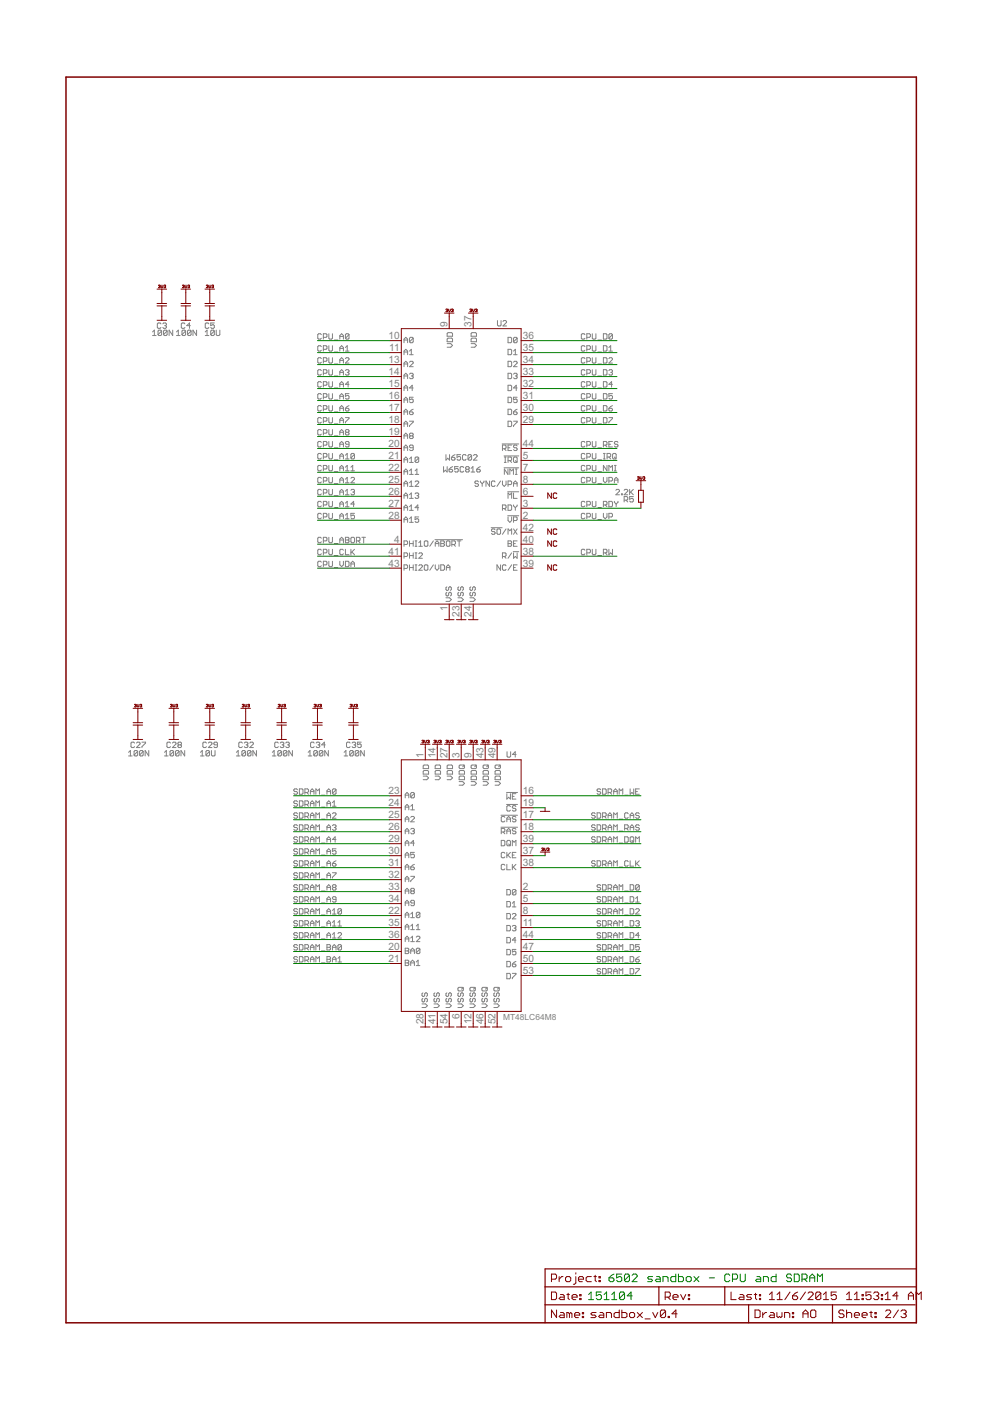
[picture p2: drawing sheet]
<svg xmlns="http://www.w3.org/2000/svg" width="210mm" height="297mm" viewBox="0 0 210 297" stroke-linecap="round" stroke-linejoin="round" font-family="sans-serif">
<defs><g id="words">
<g font-size="2.4" fill="#808080">
<text x="82.4" y="71.9">10</text>
<text x="94.9" y="69.3" transform="rotate(-90 94.9 69.3)">9</text>
<text x="100" y="69.3" transform="rotate(-90 100 69.3)">37</text>
<text x="110.8" y="71.9">36</text>
<text x="82.4" y="76.9">13</text>
<text x="82.5" y="74.4">11</text>
<text x="110.8" y="74.4">35</text>
<text x="110.8" y="76.9">34</text>
<text x="82.4" y="79.5">14</text>
<text x="82.4" y="82">15</text>
<text x="110.8" y="79.5">33</text>
<text x="110.8" y="82">32</text>
<text x="82.4" y="84.6">16</text>
<text x="82.4" y="87.1">17</text>
<text x="82.4" y="89.6">18</text>
<text x="110.8" y="84.6">31</text>
<text x="110.8" y="87.1">30</text>
<text x="110.8" y="89.6">29</text>
<text x="82.4" y="92.2">19</text>
<text x="82.4" y="94.7">20</text>
<text x="110.8" y="94.7">44</text>
<text x="82.4" y="97.3">21</text>
<text x="82.4" y="99.8">22</text>
<text x="110.8" y="97.3">5</text>
<text x="110.8" y="99.8">7</text>
<text x="82.4" y="102.3">25</text>
<text x="82.4" y="104.9">26</text>
<text x="82.4" y="107.4">27</text>
<text x="110.8" y="102.3">8</text>
<text x="110.8" y="104.9">6</text>
<text x="110.8" y="107.4">3</text>
<text x="82.4" y="110">28</text>
<text x="110.8" y="110">2</text>
<text x="110.8" y="112.5">42</text>
<text x="82.4" y="117.6">41</text>
<text x="83.6" y="115">4</text>
<text x="110.8" y="115">40</text>
<text x="110.8" y="117.6">38</text>
<text x="82.4" y="120.1">43</text>
<text x="110.8" y="120.1">39</text>
<text x="94.9" y="129.6" transform="rotate(-90 94.9 129.6)">1</text>
<text x="97.4" y="130.8" transform="rotate(-90 97.4 130.8)">23</text>
<text x="100" y="130.8" transform="rotate(-90 100 130.8)">24</text>
<text x="89.8" y="160.7" transform="rotate(-90 89.8 160.7)">1</text>
<text x="92.4" y="160.7" transform="rotate(-90 92.4 160.7)">14</text>
<text x="94.9" y="160.7" transform="rotate(-90 94.9 160.7)">27</text>
<text x="97.4" y="160.7" transform="rotate(-90 97.4 160.7)">3</text>
<text x="100" y="160.7" transform="rotate(-90 100 160.7)">9</text>
<text x="102.5" y="160.7" transform="rotate(-90 102.5 160.7)">43</text>
<text x="105.1" y="160.7" transform="rotate(-90 105.1 160.7)">49</text>
<text x="82.4" y="168.4">23</text>
<text x="82.4" y="170.9">24</text>
<text x="82.4" y="173.4">25</text>
<text x="110.8" y="170.9">19</text>
<text x="110.8" y="168.4">16</text>
<text x="110.8" y="173.4">17</text>
<text x="82.4" y="176">26</text>
<text x="82.4" y="178.5">29</text>
<text x="110.8" y="176">18</text>
<text x="110.8" y="178.5">39</text>
<text x="82.4" y="181.1">30</text>
<text x="82.4" y="183.6">31</text>
<text x="110.8" y="183.6">38</text>
<text x="110.8" y="181.1">37</text>
<text x="82.4" y="186.1">32</text>
<text x="82.4" y="188.7">33</text>
<text x="82.4" y="191.2">34</text>
<text x="110.8" y="188.7">2</text>
<text x="110.8" y="191.2">5</text>
<text x="82.4" y="193.8">22</text>
<text x="82.4" y="196.3">35</text>
<text x="110.8" y="193.8">8</text>
<text x="110.8" y="196.3">11</text>
<text x="82.4" y="201.4">20</text>
<text x="82.4" y="203.9">21</text>
<text x="82.4" y="198.8">36</text>
<text x="110.8" y="198.8">44</text>
<text x="110.8" y="201.4">47</text>
<text x="110.8" y="203.9">50</text>
<text x="110.8" y="206.5">53</text>
<text x="97.4" y="216" transform="rotate(-90 97.4 216)">6</text>
<text x="89.8" y="217.2" transform="rotate(-90 89.8 217.2)">28</text>
<text x="92.4" y="217.2" transform="rotate(-90 92.4 217.2)">41</text>
<text x="94.9" y="217.2" transform="rotate(-90 94.9 217.2)">54</text>
<text x="100" y="217.2" transform="rotate(-90 100 217.2)">12</text>
<text x="102.5" y="217.2" transform="rotate(-90 102.5 217.2)">46</text>
<text x="105.1" y="217.2" transform="rotate(-90 105.1 217.2)">52</text>
</g>
<text font-size="2" fill="#808080" x="106.7" y="216.2">MT48LC64M8</text>
</g></defs>
<g fill="none" stroke="#808080" stroke-width=".21">
<path d="M32.3 70.4l.4-.4v1.1M32.3 71.1h.8M34.1 68.7l-.2-.2h-.4l-.1 .2v.7l.1 .2h.4l.2-.2M34.3 70.2v.8l-.2 .1h-.4l-.2-.1M34.3 70.2l-.2-.2h-.4l-.2 .2v.8M34.3 70.2l-.8 .8M34.5 68.7l.2-.2h.4l.2 .2-.2 .3M34.9 69h.2M35.1 69l.2 .2-.2 .4h-.4l-.2-.2M35.4 70.2v.8l-.2 .1h-.3l-.2-.1M35.4 70.2l-.2-.2h-.3l-.2 .2v.8M35.4 70.2l-.7 .8"/>
<path d="M36.6 70v1.1l-.7-1.1v1.1M37.4 71.1h.8M37.4 70.4l.4-.4v1.1M39.2 68.7l-.2-.2h-.4l-.2 .2v.7l.2 .2h.4l.2-.2M39.3 70.2v.8l-.1 .1h-.4l-.2-.1M39.3 70.2l-.1-.2h-.4l-.2 .2v.8M39.3 70.2l-.7 .8M40.4 69h-.8l.6-.5v1.1M40.5 70.2v.8l-.2 .1h-.4l-.1-.1M40.5 70.2l-.2-.2h-.4l-.1 .2v.8M40.5 70.2l-.7 .8M41.7 70v1.1l-.8-1.1v1.1"/>
<path d="M43.5 71.1h.8M43.5 70.4l.4-.4v1.1M44.3 68.7l-.2-.2h-.4l-.2 .2v.7l.2 .2h.4l.2-.2M45.4 70.2v.8l-.1 .1h-.4l-.2-.1M45.4 70.2l-.1-.2h-.4l-.2 .2v.8M45.4 68.5h-.7v.5l.4-.1 .3 .1v.4l-.1 .2h-.4l-.2-.2M45.4 70.2l-.7 .8M45.8 70v1l.2 .1h.4l.2-.1v-1M68.1 73.5l-.2-.2h-.3l-.2 .2v.8l.2 .1h.3l.2-.1M68.1 71l-.2-.2h-.3l-.2 .2v.7l.2 .2h.3l.2-.2M68.1 76l-.2-.2h-.3l-.2 .2v.8l.2 .2h.3l.2-.2M68.1 78.6l-.2-.2h-.3l-.2 .2v.7l.2 .2h.3l.2-.2"/>
<path d="M68.6 71.5h.5l.2-.2v-.3l-.2-.2h-.5v1.1M68.6 76.6h.5l.2-.2v-.4l-.2-.2h-.5v1.2M68.6 79.1h.5l.2-.1v-.4l-.2-.2h-.5v1.1M68.6 74.1h.5l.2-.2v-.4l-.2-.2h-.5v1.1M69.7 73.3v1l.2 .1h.4l.2-.1v-1M69.7 75.8v1l.2 .2h.4l.2-.2v-1M69.7 70.8v.9l.2 .2h.4l.2-.2v-.9M69.7 78.4v.9l.2 .2h.4l.2-.2v-.9M70.9 72.1h.7M70.9 74.6h.7M70.9 77.2h.7M70.9 79.7h.7"/>
<path d="M72.1 74.4v-.7l.3-.4 .4 .4v.7M72.1 71.9v-.8l.3-.3 .4 .3v.8M72.1 77v-.8l.3-.4 .4 .4v.8M72.1 79.5v-.7l.3-.4 .4 .4v.7M72.1 71.3h.7M72.1 73.9h.7M72.1 76.4h.7M72.1 79h.7M73.2 76l.2-.2h.4l.2 .2v.2l-.8 .8h.8M73.2 78.6l.2-.2h.4l.2 .2-.2 .4M73.2 74.4h.8M73.2 73.7l.4-.4v1.1"/>
<path d="M73.6 79h.2M73.8 79l.2 .1-.2 .4h-.4l-.2-.2M74 71v.7l-.2 .2h-.4l-.2-.2M74 71l-.2-.2h-.4l-.2 .2v.7M74 71l-.8 .7M85.7 72.7v-.8l.3-.4 .4 .4v.8M85.7 75.2v-.8l.3-.3 .4 .3v.8M85.7 77.7v-.7l.3-.4 .4 .4v.7M85.7 72.1h.7M85.7 74.6h.7M85.7 77.2h.7M85.7 79.7h.7"/>
<path d="M86.8 76.8l.2-.2h.4l.2 .2v.2l-.8 .7h.8M86.8 79.3l.2-.2h.4l.2 .2-.2 .4M86.8 74.4l.4-.3v1.1M86.8 75.2h.8M87.2 79.7h.2M87.4 79.7l.2 .2-.2 .4h-.4l-.2-.2M87.6 71.7l-.2-.2h-.4l-.2 .2v.8M87.6 71.7v.8l-.2 .2h-.4l-.2-.2M87.6 71.7l-.8 .8M94.8 72.9h.8l.3 .3-.3 .4h-.8M94.8 71.9l.2-.2h.8l.1 .2v.6h-1.1zM94.8 70.7l.2-.2h.8l.1 .2v.6h-1.1z"/>
<path d="M99.9 72.9h.7l.4 .3-.4 .4h-.7M99.9 71.9l.2-.2h.7l.2 .2v.6h-1.1zM99.9 70.7l.2-.2h.7l.2 .2v.6h-1.1zM105.5 68v.9l.2 .2h.3l.2-.2v-.9M106.6 68.2l.2-.2h.4l.2 .2v.1l-.8 .8h.8M107.7 71.5h.6l.2 .2v.8l-.2 .2h-.6zM107.7 74.1h.6l.2 .2v.7l-.2 .2h-.6zM107.7 76.6h.6l.2 .2v.8l-.2 .1h-.6zM107.7 79.1h.6l.2 .2v.8l-.2 .2h-.6zM108.9 75.2h.7M108.9 76.8l.2-.2h.4l.1 .2v.2l-.7 .7h.7M108.9 79.3l.2-.2h.4l.1 .2-.1 .4"/>
<path d="M108.9 74.4l.4-.3v1.1M109.3 79.7h.2M109.5 79.7l.1 .2-.1 .4h-.4l-.2-.2M109.6 71.7l-.1-.2h-.4l-.2 .2v.8M109.6 71.7v.8l-.1 .2h-.4l-.2-.2M109.6 71.7l-.7 .8M124 71l-.2-.2h-.4l-.1 .2v.7l.1 .2h.4l.2-.2M124 73.5l-.2-.2h-.4l-.1 .2v.8l.1 .1h.4l.2-.1M124 76l-.2-.2h-.4l-.1 .2v.8l.1 .2h.4l.2-.2M124 78.6l-.2-.2h-.4l-.1 .2v.7l.1 .2h.4l.2-.2M124.4 71.5h.6l.2-.2v-.3l-.2-.2h-.6v1.1M124.4 76.6h.6l.2-.2v-.4l-.2-.2h-.6v1.2"/>
<path d="M124.4 79.1h.6l.2-.1v-.4l-.2-.2h-.6v1.1M124.4 74.1h.6l.2-.2v-.4l-.2-.2h-.6v1.1M125.6 70.8v.9l.2 .2h.4l.1-.2v-.9M125.6 73.3v1l.2 .1h.4l.1-.1v-1M125.6 75.8v1l.2 .2h.4l.1-.2v-1M125.6 78.4v.9l.2 .2h.4l.1-.2v-.9M126.8 72.1h.7M126.8 74.6h.7M126.8 77.2h.7M126.8 79.7h.7M127.9 70.8h.6l.2 .2v.7l-.2 .2h-.6zM127.9 73.3h.6l.2 .2v.8l-.2 .1h-.6z"/>
<path d="M127.9 75.8h.6l.2 .2v.8l-.2 .2h-.6zM127.9 78.4h.6l.2 .2v.7l-.2 .2h-.6zM129.1 74.4h.8M129.1 76l.2-.2h.4l.2 .2v.2l-.8 .8h.8M129.1 78.6l.2-.2h.4l.2 .2-.2 .4M129.1 73.7l.4-.4v1.1M129.5 79h.2M129.7 79l.2 .1-.2 .4h-.4l-.2-.2M129.9 71l-.2-.2h-.4l-.2 .2v.7M129.9 71v.7l-.2 .2h-.4l-.2-.2M129.9 71l-.8 .7M68.1 93.8l-.2-.2h-.3l-.2 .2v.8l.2 .2h.3l.2-.2"/>
<path d="M68.1 83.7l-.2-.2h-.3l-.2 .2v.7l.2 .2h.3l.2-.2M68.1 88.7l-.2-.2h-.3l-.2 .2v.8l.2 .2h.3l.2-.2M68.1 86.2l-.2-.2h-.3l-.2 .2v.8l.2 .1h.3l.2-.1M68.1 98.9l-.2-.2h-.3l-.2 .2v.7l.2 .2h.3l.2-.2M68.1 91.3l-.2-.2h-.3l-.2 .2v.7l.2 .2h.3l.2-.2M68.1 81.1l-.2-.2h-.3l-.2 .2v.8l.2 .2h.3l.2-.2M68.1 96.3l-.2-.2h-.3l-.2 .2v.8l.2 .2h.3l.2-.2M68.6 84.2h.5l.2-.2v-.3l-.2-.2h-.5v1.1M68.6 89.3h.5l.2-.2v-.4l-.2-.2h-.5v1.2M68.6 91.8h.5l.2-.1v-.4l-.2-.2h-.5v1.1M68.6 96.9h.5l.2-.2v-.4l-.2-.2h-.5v1.2M68.6 81.7h.5l.2-.2v-.4l-.2-.2h-.5v1.2"/>
<path d="M68.6 86.8h.5l.2-.2v-.4l-.2-.2h-.5v1.1M68.6 99.4h.5l.2-.1v-.4l-.2-.2h-.5v1.1M68.6 94.4h.5l.2-.2v-.4l-.2-.2h-.5v1.2M69.7 83.5v.9l.2 .2h.4l.2-.2v-.9M69.7 80.9v1l.2 .2h.4l.2-.2v-1M69.7 86v1l.2 .1h.4l.2-.1v-1M69.7 88.5v1l.2 .2h.4l.2-.2v-1M69.7 91.1v.9l.2 .2h.4l.2-.2v-.9M69.7 93.6v1l.2 .2h.4l.2-.2v-1M69.7 96.1v1l.2 .2h.4l.2-.2v-1M69.7 98.7v.9l.2 .2h.4l.2-.2v-.9M70.9 82.3h.7"/>
<path d="M70.9 84.8h.7M70.9 87.3h.7M70.9 89.9h.7M70.9 92.4h.7M70.9 95h.7M70.9 97.5h.7M72.1 99.8v-.7l.3-.4 .4 .4v.7M72.1 82.1v-.8l.3-.4 .4 .4v.8M72.1 84.6v-.8l.3-.3 .4 .3v.8M72.1 87.1v-.7l.3-.4 .4 .4v.7M72.1 89.7v-.8l.3-.4 .4 .4v.8M72.1 92.2v-.7l.3-.4 .4 .4v.7"/>
<path d="M72.1 94.8v-.8l.3-.4 .4 .4v.8M72.1 97.3v-.8l.3-.4 .4 .4v.8M72.1 81.5h.7M72.1 84h.7M72.1 86.6h.7M72.1 89.1h.7M72.1 91.7h.7M72.1 94.2h.7M72.1 96.7h.7M72.1 99.3h.7M73.2 86.6h.6l.2 .4-.2 .1h-.4l-.2-.1zM73.2 88.5h.8l-.8 1.2"/>
<path d="M73.2 96.5l.4-.4v1.2M73.2 99.1l.4-.4v1.1M73.2 97.3h.8M73.2 99.8h.8M73.4 91.7l-.2-.2 .2-.4h.4l.2 .2-.2 .4M73.4 91.7l-.2 .1 .2 .4h.4l.2-.2-.2-.3M73.4 91.7h.4M74 83.5h-.8v.5l.4-.2 .4 .2v.4l-.2 .2h-.4l-.2-.2M74 94.2h-.6l-.2-.2 .2-.4h.4l.2 .2v.8l-.2 .2h-.4l-.2-.2M74 81.5h-.8l.6-.6v1.2M74 86l-.8 .6M74.4 99.8h.8"/>
<path d="M74.4 99.1l.4-.4v1.1M75.2 96.3l-.2-.2h-.4l-.2 .2v.8M75.2 96.3v.8l-.2 .2h-.4l-.2-.2M75.2 96.3l-.8 .8M85.7 80.3v-.8l.3-.4 .4 .4v.8M85.7 82.8v-.7l.3-.4 .4 .4v.7M85.7 85.4v-.8l.3-.4 .4 .4v.8M85.7 87.9v-.8l.3-.3 .4 .3v.8M85.7 90.4v-.7l.3-.4 .4 .4v.7M85.7 93v-.8l.3-.4 .4 .4v.8M85.7 95.5v-.8l.3-.3 .4 .3v.8M85.7 98v-.7l.3-.4 .4 .4v.7"/>
<path d="M85.7 82.3h.7M85.7 84.8h.7M85.7 87.3h.7M85.7 89.9h.7M85.7 92.4h.7M85.7 94.9h.7M85.7 97.5h.7M86.8 87.3h.6l.2 .4-.2 .2h-.4l-.2-.2zM86.8 89.3h.8v.2l-.8 .8v.1M86.8 97.3l.4-.4v1.1M86.8 99.8l.4-.4v1.2M86.8 98h.8"/>
<path d="M87 92.4l-.2-.2 .2-.4h.4l.2 .2-.2 .4M87 92.4l-.2 .2 .2 .4h.4l.2-.2-.2-.4M87 92.4h.4M87.6 84.2h-.8v.6l.4-.2 .4 .2v.4l-.2 .2h-.4l-.2-.2M87.6 94.9h-.6l-.2-.2 .2-.3h.4l.2 .2v.7l-.2 .2h-.4l-.2-.2M87.6 82.3h-.8l.6-.6v1.1M87.6 86.8l-.8 .5M88 99.8l.4-.4v1.2M88.8 97.1l-.2-.2h-.4l-.2 .2v.8M88.8 97.1v.8l-.2 .1h-.4l-.2-.1M88.8 97.1l-.8 .8M94 98.9v1.2l.4-.4 .4 .4v-1.2"/>
<path d="M94.6 96.4v1.2l.3-.4 .4 .4v-1.2M95.2 99.5h.6l.2 .4-.2 .2h-.4l-.2-.2zM95.7 97h.6l.2 .3-.2 .3h-.4l-.2-.3zM96 98.9l-.8 .6M96.5 96.4l-.8 .6M97.2 98.9h-.8v.6l.4-.2 .4 .2v.4l-.2 .2h-.4l-.2-.2M97.7 96.4h-.8v.6l.6-.2 .2 .2v.3l-.2 .3h-.4l-.2-.3M98.3 99.1l-.2-.2h-.4l-.1 .2v.8l.1 .2h.4l.2-.2M98.8 96.6l-.2-.2h-.3l-.2 .2v.7l.2 .3h.3l.2-.3M98.9 99.5l-.2 .2 .2 .4h.4l.2-.2-.2-.4M98.9 99.5h.4M98.9 99.5l-.2-.2 .2-.4h.4l.2 .2-.2 .4"/>
<path d="M99.9 99.3l.4-.4v1.2M100 96.6v.7l-.2 .3h-.4l-.2-.3M100 96.6l-.2-.2h-.4l-.2 .2v.7M100 96.6l-.8 .7M100.4 96.6l.2-.2h.4l.2 .2v.2l-.8 .8h.8M101.1 99.5h.5l.2 .4-.2 .2h-.3l-.2-.2zM101.8 98.9l-.7 .6M106.5 94.1h3.5M106.5 95.1h.6l.2-.2v-.3l-.2-.2h-.6v1.1M106.9 96.7h3.1M106.9 99.2h3.1M106.9 95.1l.4 .4"/>
<path d="M106.9 98h.4M106.9 96.9h.4M107.1 96.9v1.1M107.7 99.4v1.2l-.8-1.2v1.2M107.7 84.2h.6l.2 .2v.8l-.2 .2h-.6zM107.7 86.8h.6l.2 .2v.7l-.2 .2h-.6zM107.7 89.3h.6l.2 .2v.8l-.2 .1h-.6zM107.7 94.9h.4M107.7 97.7h.6l.2-.2v-.4l-.2-.2h-.6v1.1M107.7 81.7h.6l.2 .2v.7l-.2 .2h-.6zM108.1 97.7l.4 .3M108.5 94.4h-.8v1.1h.8"/>
<path d="M108.9 87.3h.6l.1 .4-.1 .2h-.4l-.2-.2zM108.9 89.3h.7l-.7 1.1M108.9 97.1l.2-.2h.4l.1 .2v.8l-.1 .1h-.4l-.2-.1zM109.3 97.7l.3 .3M109.3 99.4h.3M109.5 99.4v1.2M109.6 82.3h-.7l.6-.6v1.1M109.6 84.2h-.7v.6l.4-.2 .3 .2v.4l-.1 .2h-.4l-.2-.2M109.6 94.6l-.1-.2h-.4l-.2 .2 .2 .3h.4l.1 .2-.1 .4h-.4l-.2-.2M109.6 86.8l-.7 .5M124 83.7l-.2-.2h-.4l-.1 .2v.7l.1 .2h.4l.2-.2M124 81.1l-.2-.2h-.4l-.1 .2v.8l.1 .2h.4l.2-.2"/>
<path d="M124 86.2l-.2-.2h-.4l-.1 .2v.8l.1 .1h.4l.2-.1M124 88.7l-.2-.2h-.4l-.1 .2v.8l.1 .2h.4l.2-.2M124 93.8l-.2-.2h-.4l-.1 .2v.8l.1 .2h.4l.2-.2M124 96.3l-.2-.2h-.4l-.1 .2v.8l.1 .2h.4l.2-.2M124 98.9l-.2-.2h-.4l-.1 .2v.7l.1 .2h.4l.2-.2M124.4 84.2h.6l.2-.2v-.3l-.2-.2h-.6v1.1M124.4 89.3h.6l.2-.2v-.4l-.2-.2h-.6v1.2M124.4 96.9h.6l.2-.2v-.4l-.2-.2h-.6v1.2M124.4 81.7h.6l.2-.2v-.4l-.2-.2h-.6v1.2M124.4 86.8h.6l.2-.2v-.4l-.2-.2h-.6v1.1M124.4 99.4h.6l.2-.1v-.4l-.2-.2h-.6v1.1M124.4 94.4h.6l.2-.2v-.4l-.2-.2h-.6v1.2"/>
<path d="M125.6 83.5v.9l.2 .2h.4l.1-.2v-.9M125.6 93.6v1l.2 .2h.4l.1-.2v-1M125.6 80.9v1l.2 .2h.4l.1-.2v-1M125.6 86v1l.2 .1h.4l.1-.1v-1M125.6 88.5v1l.2 .2h.4l.1-.2v-1M125.6 96.1v1l.2 .2h.4l.1-.2v-1M125.6 98.7v.9l.2 .2h.4l.1-.2v-.9M126.8 82.3h.7M126.8 84.8h.7M126.8 87.3h.7M126.8 89.9h.7M126.8 95h.7"/>
<path d="M126.8 97.5h.7M127.9 83.5h.6l.2 .2v.7l-.2 .2h-.6zM127.9 94.4h.6l.2-.2v-.4l-.2-.2h-.6v1.2M127.9 80.9h.6l.2 .2v.8l-.2 .2h-.6zM127.9 88.5h.6l.2 .2v.8l-.2 .2h-.6zM127.9 86h.6l.2 .2v.8l-.2 .1h-.6zM127.9 96.1h.4M127.9 97.3h.4M128.1 96.1v1.2M128.3 94.4l.4 .4M128.7 98.7v1.1l-.8-1.1v1.1M128.7 96.9h.6l.2-.2v-.4l-.2-.2h-.6v1.2"/>
<path d="M129.1 86.6h.6l.2 .4-.2 .1h-.4l-.2-.1zM129.1 88.5h.8l-.8 1.2M129.1 94.2h.4M129.1 99.8v-1.1l.4 .4 .4-.4v1.1M129.1 96.9l.4 .4M129.9 83.5h-.8v.5l.4-.2 .4 .2v.4l-.2 .2h-.4l-.2-.2M129.9 81.5h-.8l.6-.6v1.2M129.9 93.6h-.8v1.2h.8M129.9 86l-.8 .6M129.9 96.3l.2-.2h.4l.1 .2v.8l-.1 .2h-.4l-.2-.2zM130.3 98.7h.3M130.3 99.8h.3"/>
<path d="M130.3 96.9l.3 .4M130.5 98.7v1.1M131 93.8l-.2-.2h-.3l-.2 .2 .2 .4h.3l.2 .2-.2 .4h-.3l-.2-.2M68.1 109l-.2-.2h-.3l-.2 .2v.8l.2 .2h.3l.2-.2M68.1 103.9l-.2-.1h-.3l-.2 .1v.8l.2 .2h.3l.2-.2M68.1 101.4l-.2-.2h-.3l-.2 .2v.8l.2 .2h.3l.2-.2M68.1 106.5l-.2-.2h-.3l-.2 .2v.8l.2 .1h.3l.2-.1M68.1 114.1l-.2-.2h-.3l-.2 .2v.8l.2 .2h.3l.2-.2M68.1 116.6l-.2-.1h-.3l-.2 .1v.8l.2 .2h.3l.2-.2M68.1 119.2l-.2-.2h-.3l-.2 .2v.8l.2 .1h.3l.2-.1M68.6 102h.5l.2-.2v-.4l-.2-.2h-.5v1.2M68.6 104.5h.5l.2-.2v-.4l-.2-.1h-.5v1.1"/>
<path d="M68.6 109.6h.5l.2-.2v-.4l-.2-.2h-.5v1.2M68.6 107.1h.5l.2-.2v-.4l-.2-.2h-.5v1.1M68.6 114.7h.5l.2-.2v-.4l-.2-.2h-.5v1.2M68.6 117.2h.5l.2-.2v-.4l-.2-.1h-.5v1.1M68.6 119.8h.5l.2-.2v-.4l-.2-.2h-.5v1.1M69.7 116.5v.9l.2 .2h.4l.2-.2v-.9M69.7 108.8v1l.2 .2h.4l.2-.2v-1M69.7 103.8v.9l.2 .2h.4l.2-.2v-.9M69.7 119v1l.2 .1h.4l.2-.1v-1M69.7 101.2v1l.2 .2h.4l.2-.2v-1M69.7 106.3v1l.2 .1h.4l.2-.1v-1M69.7 113.9v1l.2 .2h.4l.2-.2v-1"/>
<path d="M70.9 100h.7M70.9 102.6h.7M70.9 105.1h.7M70.9 107.6h.7M70.9 110.2h.7M70.9 115.3h.7M70.9 117.8h.7M72.1 107.4v-.7l.3-.4 .4 .4v.7M72.1 102.4v-.8l.3-.4 .4 .4v.8M72.1 104.9v-.8l.3-.3 .4 .3v.8M72.1 110v-.8l.3-.4 .4 .4v.8M72.1 115.1v-.8l.3-.4 .4 .4v.8"/>
<path d="M72.1 119v.8l.3 .3 .4-.3v-.8M72.1 101.8h.7M72.1 104.3h.7M72.1 106.9h.7M72.1 109.4h.7M72.1 114.5h.7M72.8 116.6l-.2-.1h-.4l-.1 .1v.8l.1 .2h.4l.2-.2M73.2 110h.8M73.2 104.9h.8M73.2 101.6l.4-.4v1.2M73.2 113.9h.6l.2 .2-.2 .4 .2 .4-.2 .2h-.6zM73.2 116.5v1.1h.8"/>
<path d="M73.2 119h.6l.2 .2v.8l-.2 .1h-.6zM73.2 104.1l.4-.3v1.1M73.2 106.7l.4-.4v1.1M73.2 109.2l.4-.4v1.2M73.2 102.4h.8M73.2 107.4h.8M73.2 114.5h.6M74.4 101.4l.2-.2h.4l.2 .2v.2l-.8 .8h.8M74.4 103.9l.2-.1h.4l.2 .1-.2 .4M74.4 114.1l.2-.2h.4l.2 .2v.8l-.2 .2h-.4l-.2-.2zM74.4 116.5v1.1M74.4 119.6h.8"/>
<path d="M74.6 117l.6 .6M74.8 104.3h.2M75 104.3l.2 .2-.2 .4h-.4l-.2-.2M75.2 108.8h-.8v.6l.4-.2 .4 .2v.4l-.2 .2h-.4l-.2-.2M75.2 106.9h-.8l.6-.6v1.1M75.2 116.5l-.8 .7M75.6 114.7h.5l.2-.2v-.4l-.2-.2h-.5v1.2M75.9 114.7l.4 .4M76.7 113.9h.8M77.1 113.9v1.2M85.7 100.6v-.8l.3-.4 .4 .4v.8M85.7 103.1v-.7l.3-.4 .4 .4v.7"/>
<path d="M85.7 105.7v-.8l.3-.4 .4 .4v.8M85.7 108.2v-.8l.3-.3 .4 .3v.8M85.7 110.7v-.7l.3-.4 .4 .4v.7M85.7 115.4h.5l.2-.1v-.4l-.2-.2h-.5v1.1M85.7 118h.5l.2-.2v-.4l-.2-.2h-.5v1.2M85.7 100h.7M85.7 102.6h.7M85.7 105.1h.7M85.7 107.6h.7M85.7 110.2h.7M86.8 114.7v1.1M86.8 117.2v1.2"/>
<path d="M86.8 119.8v1.1M86.8 102.4l.4-.4v1.1M86.8 104.9l.4-.4v1.2M86.8 107.4l.4-.3v1.1M86.8 110l.4-.4v1.1M86.8 100.6h.8M86.8 103.1h.8M86.8 105.7h.8M86.8 108.2h.8M86.8 110.7h.8M86.8 115.3h.8M86.8 117.8h.8"/>
<path d="M87.6 114.7v1.1M87.6 117.2v1.2M87.6 119.8v1.1M88 102.2l.2-.2h.4l.2 .2v.2l-.8 .7h.8M88 104.7l.2-.2h.4l.2 .2-.2 .4M88 100.6h.8M88 114.7h.4M88 115.8h.4M88 117.2h.4M88 118.4h.4M88 119.8h.4M88.2 114.7v1.1"/>
<path d="M88.2 117.2v1.2M88.2 119.8v1.1M88.4 105.1h.2M88.6 105.1l.2 .2-.2 .4h-.4l-.2-.2M88.8 109.6h-.8v.6l.6-.2 .2 .2v.4l-.2 .1h-.4l-.2-.1M88.8 107.6h-.8l.6-.5v1.1M88.8 115.8h.8M88.8 117.4l.2-.2h.4l.2 .2v.2l-.8 .8h.8M88.8 115.1l.4-.4v1.1M88.8 120l.2-.2h.4l.2 .2v.1l-.8 .8h.8M90 114.9l.1-.2h.4l.2 .2v.7l-.2 .2h-.4l-.1-.2zM90.1 119.8h.4l.2 .2v.7l-.2 .2h-.4l-.1-.2v-.7z"/>
<path d="M91.9 114.7l-.8 1.1M91.9 119.8l-.8 1.1M92.2 114.4h5.9M92.3 115.3h.7M92.3 115.8v-.7l.4-.4 .3 .4v.7M92.3 119.8v.7l.4 .4 .3-.4v-.7M93.5 114.7h.5l.2 .2-.2 .4 .2 .3-.2 .2h-.5zM93.5 115.3h.5M93.5 119.8h.5l.2 .2v.7l-.2 .2h-.5zM94.8 114.7h.4l.2 .2v.7l-.2 .2h-.4l-.2-.2v-.7zM95.8 115.4h.6l.2-.1v-.4l-.2-.2h-.6v1.1M96.2 115.4l.4 .4"/>
<path d="M97 114.7h.7M97.3 114.7v1.1M99.9 100.1h.7M101.5 102.2l-.2-.2h-.4l-.2 .4 .2 .2h.4l.2 .3-.2 .2h-.4l-.2-.2M101.9 102l.3 .6M102.2 102.6v.5M102.6 102l-.4 .6M103.8 102v1.1l-.8-1.1v1.1M104.1 111.9h2.4M105 102.2l-.2-.2h-.4l-.2 .2v.7l.2 .2h.4l.2-.2M105 112.3l-.2-.2h-.4l-.2 .2 .2 .4h.4l.2 .2-.2 .4h-.4l-.2-.2M105.4 112.3l.2-.2h.3l.2 .2v.8l-.2 .2h-.3l-.2-.2z"/>
<path d="M106.1 102l-.7 1.1M106.1 119.8v1.1l-.7-1.1v1.1M106.5 102v.7l.4 .4 .4-.4v-.7M106.5 107.8h.6l.2-.2v-.3l-.2-.2h-.6v1.1M106.5 118h.6l.2-.2v-.4l-.2-.2h-.6v1.2M106.9 107.8l.4 .4M106.9 118l.4 .4M107.3 120l-.2-.2h-.4l-.2 .2v.7l.2 .2h.4l.2-.2M107.3 112.1l-.8 1.2M107.7 104.3h2.3M107.7 109.3h2.3M107.7 102.7h.6l.2-.1v-.4l-.2-.2h-.6v1.1"/>
<path d="M107.7 107.1h.6l.2 .2v.7l-.2 .2h-.6zM107.7 105.7v-1.2l.4 .4 .4-.4v1.2M107.7 109.6v.8l.4 .3 .4-.3v-.8M107.7 113.3v-1.2l.4 .4 .4-.4v1.2M107.7 114.7h.6l.2 .2-.2 .4 .2 .3-.2 .2h-.6zM107.7 115.3h.6M108.1 100.6v-1.2l.4 .4 .4-.4v1.2M108.5 117.2l-.8 1.2M108.5 119.8l-.8 1.1M108.8 117h1.2M108.9 102.6h.7M108.9 104.5v1.2h.7"/>
<path d="M108.9 110.4h.6l.1-.2v-.4l-.1-.2h-.6v1.1M108.9 103.1v-.7l.4-.4 .3 .4v.7M108.9 107.1l.4 .5M108.9 117.2v1.2l.4-.4 .3 .4v-1.2M108.9 112.1l.7 1.2M108.9 115.3h.4M109.3 100.6h.3M109.3 107.6v.6M109.6 114.7h-.7v1.1h.7M109.6 119.8h-.7v1.1h.7M109.6 107.1l-.3 .5M109.6 112.1l-.7 1.2"/>
<path d="M124 109l-.2-.2h-.4l-.1 .2v.8l.1 .2h.4l.2-.2M124 101.4l-.2-.2h-.4l-.1 .2v.8l.1 .2h.4l.2-.2M124 106.5l-.2-.2h-.4l-.1 .2v.8l.1 .1h.4l.2-.1M124 116.6l-.2-.1h-.4l-.1 .1v.8l.1 .2h.4l.2-.2M124.4 102h.6l.2-.2v-.4l-.2-.2h-.6v1.2M124.4 109.6h.6l.2-.2v-.4l-.2-.2h-.6v1.2M124.4 107.1h.6l.2-.2v-.4l-.2-.2h-.6v1.1M124.4 117.2h.6l.2-.2v-.4l-.2-.1h-.6v1.1M125.6 108.8v1l.2 .2h.4l.1-.2v-1M125.6 101.2v1l.2 .2h.4l.1-.2v-1M125.6 106.3v1l.2 .1h.4l.1-.1v-1M125.6 116.5v.9l.2 .2h.4l.1-.2v-.9"/>
<path d="M126.8 100h.7M126.8 102.6h.7M126.8 107.6h.7M126.8 110.2h.7M126.8 117.8h.7M127.9 107.1h.6l.2-.2v-.4l-.2-.2h-.6v1.1M127.9 117.2h.6l.2-.2v-.4l-.2-.1h-.6v1.1M127.9 101.2v.8l.4 .4 .4-.4v-.8M127.9 108.8v.8l.4 .4 .4-.4v-.8M128.3 107.1l.4 .3M128.3 117.2l.4 .4M129.1 102h.6l.2-.2v-.4l-.2-.2h-.6v1.2"/>
<path d="M129.1 109.6h.6l.2-.2v-.4l-.2-.2h-.6v1.2M129.1 106.3h.6l.2 .2v.8l-.2 .1h-.6zM129.1 116.5v1.1l.4-.4 .4 .4v-1.1M130.3 106.3l.3 .6M130.3 101.8h.7M130.3 102.4v-.8l.3-.4 .4 .4v.8M130.6 103.9l.2-.1h.3l.2 .1v.2l-.7 .8h.7M130.6 106.9v.5M131 106.3l-.4 .6M131.8 104.7h.2v.2h-.2zM132.3 103.9l.2-.1h.4l.2 .1v.2l-.8 .8h.8M132.3 106h.6l.2-.1v-.4l-.2-.2h-.6v1.1"/>
<path d="M132.7 106l.4 .4M133.5 103.8v1.1M133.7 104.3l.6 .6M134.3 105.3h-.8v.6l.4-.2 .4 .2v.3l-.2 .2h-.4l-.2-.2M134.3 103.8l-.8 .7M70.9 120.3h.7M74.4 120.1v-.7l.4-.4 .4 .4v.7M85.7 120.5h.5l.2-.2v-.3l-.2-.2h-.5v1.1M86.8 120.3h.8M88 120.9h.4M94.6 126.7h.7l.4 .4-.4 .4h-.7M94.6 120.9v-.8l.4-.3 .4 .3v.8"/>
<path d="M94.6 120.3h.8M94.7 125.6l-.1 .2v.4l.1 .1 .4-.1v-.4l.2-.2 .4 .2v.4l-.2 .1M94.7 124.4l-.1 .2v.4l.1 .2 .4-.2v-.4l.2-.2 .4 .2v.4l-.2 .2M97.1 126.7h.8l.3 .4-.3 .4h-.8M97.3 125.6l-.2 .2v.4l.2 .1 .4-.1v-.4l.2-.2 .3 .2v.4l-.2 .1M97.3 124.4l-.2 .2v.4l.2 .2 .4-.2v-.4l.2-.2 .3 .2v.4l-.2 .2M99.6 126.7h.8l.4 .4-.4 .4h-.8M99.8 125.6l-.2 .2v.4l.2 .1 .4-.1v-.4l.2-.2 .4 .2v.4l-.2 .1M99.8 124.4l-.2 .2v.4l.2 .2 .4-.2v-.4l.2-.2 .4 .2v.4l-.2 .2M108.9 120.3h.4M27.3 159.5l.3-.4v1.2M28.5 157.5l-.2-.1h-.3l-.2 .1v.8l.2 .2h.3l.2-.2"/>
<path d="M28.9 157.5l.2-.1h.4l.2 .1v.2l-.8 .8h.8M29.2 159.3v.8l-.2 .2h-.4l-.2-.2M29.2 159.3l-.2-.2h-.4l-.2 .2v.8M29.2 159.3l-.8 .8M30.1 157.4h.8l-.8 1.1M30.4 159.3v.8l-.2 .2h-.4l-.2-.2M30.4 159.3l-.2-.2h-.4l-.2 .2v.8M30.4 159.3l-.8 .8M31.5 159.1v1.2l-.7-1.2v1.2M34.9 159.5l.4-.4v1.2M36.2 157.5l-.2-.1h-.4l-.2 .1v.8l.2 .2h.4l.2-.2M36.6 157.5l.1-.1h.4l.2 .1v.2l-.7 .8h.7"/>
<path d="M36.8 159.3v.8l-.2 .2h-.4l-.2-.2M36.8 159.3l-.2-.2h-.4l-.2 .2v.8M36.8 159.3l-.8 .8M37.9 157.9l-.2 .2 .2 .4h.4l.2-.2-.2-.4M37.9 157.9l-.2-.2 .2-.3h.4l.2 .1-.2 .4M37.9 157.9h.4M38 159.3v.8l-.2 .2h-.4l-.2-.2M38 159.3l-.2-.2h-.4l-.2 .2v.8M38 159.3l-.8 .8M39.2 159.1v1.2l-.8-1.2v1.2M42.5 159.5l.4-.4v1.2M43.8 157.5l-.2-.1h-.4l-.2 .1v.8l.2 .2h.4l.2-.2"/>
<path d="M44.2 157.5l.2-.1h.3l.2 .1v.2l-.7 .8h.7M44.4 159.3v.8l-.2 .2h-.3l-.2-.2M44.4 159.3l-.2-.2h-.3l-.2 .2v.8M44.4 159.3l-.7 .8M44.8 159.1v1l.2 .2h.4l.2-.2v-1M46.1 157.9h-.6l-.2-.2 .2-.3h.4l.2 .1v.8l-.2 .2h-.4l-.2-.2M50.1 159.5l.4-.4v1.2M51.4 157.5l-.2-.1h-.4l-.2 .1v.8l.2 .2h.4l.2-.2M51.8 157.5l.2-.1h.4l.2 .1-.2 .4M52 159.3v.8l-.1 .2h-.4l-.2-.2M52 159.3l-.1-.2h-.4l-.2 .2v.8M52 159.3l-.7 .8"/>
<path d="M52.2 157.9h.2M52.4 157.9l.2 .2-.2 .4h-.4l-.2-.2M53 157.5l.1-.1h.4l.2 .1v.2l-.7 .8h.7M53.2 159.3v.8l-.2 .2h-.4l-.1-.2M53.2 159.3l-.2-.2h-.4l-.1 .2v.8M53.2 159.3l-.7 .8M54.4 159.1v1.2l-.8-1.2v1.2M57.7 159.5l.4-.4v1.2M59 157.5l-.2-.1h-.4l-.1 .1v.8l.1 .2h.4l.2-.2M59.4 157.5l.2-.1h.4l.2 .1-.2 .4M59.7 159.3v.8l-.2 .2h-.4l-.2-.2M59.7 159.3l-.2-.2h-.4l-.2 .2v.8"/>
<path d="M59.7 159.3l-.8 .8M59.8 157.9h.2M60 157.9l.2 .2-.2 .4h-.4l-.2-.2M60.6 157.5l.2-.1h.4l.1 .1-.1 .4M60.8 159.3v.8l-.2 .2h-.3l-.2-.2M60.8 159.3l-.2-.2h-.3l-.2 .2v.8M60.8 159.3l-.7 .8M61 157.9h.2M61.2 157.9l.1 .2-.1 .4h-.4l-.2-.2M62 159.1v1.2l-.8-1.2v1.2M65.3 159.5l.4-.4v1.2M66.6 157.5l-.2-.1h-.4l-.2 .1v.8l.2 .2h.4l.2-.2"/>
<path d="M67 157.5l.2-.1h.4l.2 .1-.2 .4M67.3 159.3v.8l-.2 .2h-.4l-.2-.2M67.3 159.3l-.2-.2h-.4l-.2 .2v.8M67.3 159.3l-.8 .8M67.4 157.9h.2M67.6 157.9l.2 .2-.2 .4h-.4l-.2-.2M68.5 159.3l-.2-.2h-.4l-.2 .2v.8M68.5 159.3v.8l-.2 .2h-.4l-.2-.2M68.5 159.3l-.8 .8M69 157.9h-.8l.6-.5v1.1M69.6 159.1v1.2l-.7-1.2v1.2M73 159.5l.3-.4v1.2"/>
<path d="M74.2 157.5l-.2-.1h-.3l-.2 .1v.8l.2 .2h.3l.2-.2M74.7 157.5l.1-.1h.4l.2 .1-.2 .4M74.9 159.3v.8l-.2 .2h-.4l-.2-.2M74.9 159.3l-.2-.2h-.4l-.2 .2v.8M74.9 159.3l-.8 .8M75 157.9h.2M75.2 157.9l.2 .2-.2 .4h-.4l-.1-.2M76.1 159.3v.8l-.2 .2h-.4l-.2-.2M76.1 159.3l-.2-.2h-.4l-.2 .2v.8M76.1 159.3l-.8 .8M76.6 157.4h-.8v.5l.4-.2 .4 .2v.4l-.2 .2h-.4l-.2-.2M77.2 159.1v1.2l-.7-1.2v1.2"/>
<path d="M107.5 159.4v.9l.2 .2h.4l.2-.2v-.9M109.4 160h-.7l.5-.6v1.1M27.3 160.3h.7M34.9 160.3h.7M42.5 160.3h.8M50.1 160.3h.8M57.7 160.3h.8M63.1 177.6l-.2-.2h-.4l-.2 .4 .2 .2h.4l.2 .4-.2 .2h-.4l-.2-.2M63.1 175.1l-.2-.2h-.4l-.2 .4 .2 .2h.4l.2 .3-.2 .2h-.4l-.2-.2M63.1 172.5l-.2-.2h-.4l-.2 .4 .2 .2h.4l.2 .4-.2 .2h-.4l-.2-.2M63.1 170l-.2-.2h-.4l-.2 .4 .2 .2h.4l.2 .4-.2 .1h-.4l-.2-.1M63.1 167.4l-.2-.1h-.4l-.2 .3 .2 .2h.4l.2 .4-.2 .2h-.4l-.2-.2"/>
<path d="M63.5 180h.6l.1 .1v.8l-.1 .2h-.6zM63.5 167.3h.6l.1 .1v.8l-.1 .2h-.6zM63.5 169.8h.6l.1 .2v.8l-.1 .1h-.6zM63.5 172.3h.6l.1 .2v.8l-.1 .2h-.6zM63.5 174.9h.6l.1 .2v.7l-.1 .2h-.6zM63.5 177.4h.6l.1 .2v.8l-.1 .2h-.6zM64.6 173.1h.6l.2-.2v-.4l-.2-.2h-.6v1.2M64.6 175.6h.6l.2-.1v-.4l-.2-.2h-.6v1.1M64.6 178.2h.6l.2-.2v-.4l-.2-.2h-.6v1.2M64.6 168h.6l.2-.2v-.4l-.2-.1h-.6v1.1M64.6 170.6h.6l.2-.2v-.4l-.2-.2h-.6v1.1M65 170.6l.4 .3"/>
<path d="M65 168l.4 .4M65 173.1l.4 .4M65 175.6l.4 .4M65 178.2l.4 .4M65.3 160.3h.8M65.8 173.5v-.8l.4-.4 .4 .4v.8M65.8 178.6v-.8l.4-.4 .4 .4v.8M65.8 176v-.7l.4-.4 .4 .4v.7M65.8 168.4v-.8l.4-.3 .4 .3v.8M65.8 170.9v-.7l.4-.4 .4 .4v.7M65.8 167.8h.8M65.8 170.4h.8"/>
<path d="M65.8 172.9h.8M65.8 175.5h.8M65.8 178h.8M67 168.4v-1.1l.4 .3 .3-.3v1.1M67 173.5v-1.2l.4 .4 .3-.4v1.2M67 170.9v-1.1l.4 .4 .3-.4v1.1M67 176v-1.1l.4 .4 .3-.4v1.1M67 178.6v-1.2l.4 .4 .3-.4v1.2M68.2 173.7h.7M68.2 176.2h.7M68.2 168.6h.7M68.2 171.1h.7"/>
<path d="M68.2 178.8h.7M69.3 168.4v-.8l.4-.3 .4 .3v.8M69.3 170.9v-.7l.4-.4 .4 .4v.7M69.3 173.5v-.8l.4-.4 .4 .4v.8M69.3 176v-.7l.4-.4 .4 .4v.7M69.3 178.6v-.8l.4-.4 .4 .4v.8M69.3 167.8h.8M69.3 170.4h.8M69.3 172.9h.8M69.3 175.5h.8M69.3 178h.8M70.5 172.5l.2-.2h.4l.1 .2v.2l-.7 .8h.7"/>
<path d="M70.5 175.1l.2-.2h.4l.1 .2-.1 .4M70.5 170.9h.7M70.5 170.2l.4-.4v1.1M70.9 175.5h.2M71.1 175.5l.1 .1-.1 .4h-.4l-.2-.2M71.2 180h-.7v.5l.6-.2 .1 .2v.4l-.1 .2h-.4l-.2-.2M71.2 167.4v.8l-.1 .2h-.4l-.2-.2M71.2 167.4l-.1-.1h-.4l-.2 .1v.8M71.2 167.4l-.7 .8M71.2 178h-.7l.6-.6v1.2M73 160.3h.7M85.9 173.7h.8"/>
<path d="M85.9 176.2h.8M85.9 169.2v-.8l.4-.4 .4 .4v.8M85.9 171.7v-.8l.4-.3 .4 .3v.8M85.9 174.2v-.7l.4-.4 .4 .4v.7M85.9 176.8v-.8l.4-.4 .4 .4v.8M85.9 179.3v-.7l.4-.4 .4 .4v.7M85.9 168.6h.8M85.9 171.1h.8M85.9 178.8h.8M87.1 173.3l.2-.2h.4l.2 .2v.2l-.8 .7h.8M87.1 175.8l.2-.2h.4l.2 .2-.2 .4M87.1 170.9l.4-.3v1.1"/>
<path d="M87.1 171.7h.8M87.5 176.2h.2M87.7 176.2l.2 .2-.2 .4h-.4l-.2-.2M87.9 168.2l-.2-.2h-.4l-.2 .2v.8M87.9 168.2v.8l-.2 .2h-.4l-.2-.2M87.9 168.2l-.8 .8M87.9 178.8h-.8l.6-.6v1.1M89.7 164.5h.8l.4 .4-.4 .4h-.8M89.7 163.6l.2-.2h.8l.2 .2v.5h-1.2zM89.7 162.4l.2-.2h.8l.2 .2v.6h-1.2zM92.3 163.6l.2-.2h.7l.2 .2v.5h-1.1zM92.3 164.5h.7l.4 .4-.4 .4h-.7"/>
<path d="M92.5 162.2h.7l.2 .2v.6h-1.1v-.6zM94.8 162.4l.2-.2h.8l.1 .2v.6h-1.1zM94.8 163.6l.2-.2h.8l.1 .2v.5h-1.1zM94.8 164.5h.8l.3 .4-.3 .4h-.8M97.3 165.7h.8l.4 .4-.4 .4h-.8M97.5 162.2h.8l.2 .2v.4l-.2 .2h-.8l-.2-.2v-.4zM97.5 163.4h.8l.2 .2v.5h-1.2v-.5zM97.5 164.5h.8l.2 .2v.6h-1.2v-.6zM98.5 162.2l-.4 .4M99.9 163.6l.2-.2h.7l.2 .2v.5h-1.1zM99.9 164.7l.2-.2h.7l.2 .2v.6h-1.1zM99.9 165.7h.7l.4 .4-.4 .4h-.7"/>
<path d="M100.1 162.2h.7l.2 .2v.4l-.2 .2h-.7l-.2-.2v-.4zM101 162.2l-.4 .4M102.4 164.7l.2-.2h.8l.2 .2v.6h-1.2zM102.4 163.6l.2-.2h.8l.2 .2v.5h-1.2zM102.4 165.7h.8l.4 .4-.4 .4h-.8M102.6 162.2h.8l.2 .2v.4l-.2 .2h-.8l-.2-.2v-.4zM103.6 162.2l-.4 .4M105 165.7h.7l.4 .4-.4 .4h-.7M105.2 162.2h.7l.2 .2v.4l-.2 .2h-.7l-.2-.2v-.4zM105.2 163.4h.7l.2 .2v.5h-1.1v-.5zM105.2 164.5h.7l.2 .2v.6h-1.1v-.6zM106.1 162.2l-.4 .4"/>
<path d="M106.2 172.8h3.5M106.2 175.4h3.5M106.3 176.4h.5l.2-.2v-.4l-.2-.2h-.5v1.2M106.3 178.2h.5l.2 .2v.7l-.2 .2h-.5zM106.7 176.4l.3 .4M107 173.3l-.2-.2h-.3l-.2 .2v.8l.2 .1h.3l.2-.1M107.4 168h2.3M107.4 170.6h2.3M107.5 178.4l.2-.2h.3l.2 .2v.7l-.2 .2h-.3l-.2-.2zM107.5 168.3v1.1l.3-.4 .4 .4v-1.1M107.5 174.2v-.7l.3-.4 .4 .4v.7M107.5 176.8v-.8l.3-.4 .4 .4v.8"/>
<path d="M107.5 173.7h.7M107.5 176.2h.7M107.8 178.9l.4 .4M108.2 171l-.2-.2h-.3l-.2 .2v.8l.2 .2h.3l.2-.2M108.6 179.3v-1.1l.4 .4 .4-.4v1.1M108.6 168.8h.4M109.4 173.3l-.2-.2h-.4l-.2 .2 .2 .4h.4l.2 .2-.2 .3h-.4l-.2-.1M109.4 168.3h-.8v1.1h.8M109.4 171l-.2-.2h-.4l-.2 .2 .2 .4h.4l.2 .2-.2 .4h-.4l-.2-.2M109.4 175.8l-.2-.2h-.4l-.2 .2 .2 .4h.4l.2 .2-.2 .4h-.4l-.2-.2M126.2 172.5l-.2-.2h-.4l-.2 .4 .2 .2h.4l.2 .4-.2 .2h-.4l-.2-.2M126.2 175.1l-.2-.2h-.4l-.2 .4 .2 .2h.4l.2 .3-.2 .2h-.4l-.2-.2"/>
<path d="M126.2 177.6l-.2-.2h-.4l-.2 .4 .2 .2h.4l.2 .4-.2 .2h-.4l-.2-.2M126.6 174.9h.6l.2 .2v.7l-.2 .2h-.6zM126.6 172.3h.6l.2 .2v.8l-.2 .2h-.6zM126.6 177.4h.6l.2 .2v.8l-.2 .2h-.6zM127.4 167.4l-.2-.1h-.4l-.2 .3 .2 .2h.4l.2 .4-.2 .2h-.4l-.2-.2M127.8 173.1h.5l.2-.2v-.4l-.2-.2h-.5v1.2M127.8 175.6h.5l.2-.1v-.4l-.2-.2h-.5v1.1M127.8 178.2h.5l.2-.2v-.4l-.2-.2h-.5v1.2M127.8 167.3h.5l.2 .1v.8l-.2 .2h-.5zM128.1 173.1l.4 .4M128.1 175.6l.4 .4M128.1 178.2l.4 .4"/>
<path d="M128.9 168h.6l.2-.2v-.4l-.2-.1h-.6v1.1M128.9 176v-.7l.4-.4 .4 .4v.7M128.9 173.5v-.8l.4-.4 .4 .4v.8M128.9 178.6v-.8l.4-.4 .4 .4v.8M128.9 172.9h.8M128.9 175.5h.8M128.9 178h.8M129.3 168l.4 .4M130.1 173.5v-1.2l.4 .4 .4-.4v1.2M130.1 176v-1.1l.4 .4 .4-.4v1.1M130.1 178.6v-1.2l.4 .4 .4-.4v1.2M130.1 168.4v-.8l.4-.3 .4 .3v.8"/>
<path d="M130.1 167.8h.8M131.3 173.7h.7M131.3 176.2h.7M131.3 178.8h.7M131.3 168.4v-1.1l.4 .3 .3-.3v1.1M132.4 175.6h.6l.2-.1v-.4l-.2-.2h-.6v1.1M132.4 168.6h.8M132.4 177.4h.6l.2 .2v.8l-.2 .2h-.6zM132.8 175.6l.4 .4M133.2 172.5l-.2-.2h-.4l-.2 .2v.8l.2 .2h.4l.2-.2M133.6 177.6l.2-.2h.4l.2 .2v.8l-.2 .2h-.4l-.2-.2zM133.6 167.3v1.1l.4-.4 .4 .4v-1.1"/>
<path d="M133.6 172.9h.8M133.6 175.5h.8M133.6 173.5v-.8l.4-.4 .4 .4v.8M133.6 176v-.7l.4-.4 .4 .4v.7M134 178.2l.4 .4M134.8 167.8h.3M134.8 178.6v-1.2l.3 .4 .5-.4v1.2M135.6 175.1l-.3-.2h-.3l-.2 .4 .2 .2h.3l.3 .3-.3 .2h-.3l-.2-.2M135.6 172.5l-.3-.2h-.3l-.2 .4 .2 .2h.3l.3 .4-.3 .2h-.3l-.2-.2M135.6 167.3h-.8v1.1h.8M63.1 180.1l-.2-.1h-.4l-.2 .3 .2 .2h.4l.2 .4-.2 .2h-.4l-.2-.2M63.1 182.7l-.2-.2h-.4l-.2 .4 .2 .2h.4l.2 .4-.2 .1h-.4l-.2-.1"/>
<path d="M63.1 192.8l-.2-.1h-.4l-.2 .3 .2 .2h.4l.2 .4-.2 .2h-.4l-.2-.2M63.1 185.2l-.2-.2h-.4l-.2 .4 .2 .2h.4l.2 .4-.2 .2h-.4l-.2-.2M63.1 187.8l-.2-.2h-.4l-.2 .4 .2 .2h.4l.2 .3-.2 .2h-.4l-.2-.2M63.1 190.3l-.2-.2h-.4l-.2 .4 .2 .2h.4l.2 .4-.2 .2h-.4l-.2-.2M63.1 195.4l-.2-.2h-.4l-.2 .2 .2 .4h.4l.2 .2-.2 .3h-.4l-.2-.1M63.1 197.9l-.2-.2h-.4l-.2 .2 .2 .4h.4l.2 .2-.2 .4h-.4l-.2-.2M63.5 195.2h.6l.1 .2v.8l-.1 .1h-.6zM63.5 197.7h.6l.1 .2v.8l-.1 .2h-.6zM63.5 182.5h.6l.1 .2v.8l-.1 .1h-.6zM63.5 185h.6l.1 .2v.8l-.1 .2h-.6zM63.5 187.6h.6l.1 .2v.7l-.1 .2h-.6zM63.5 190.1h.6l.1 .2v.8l-.1 .2h-.6z"/>
<path d="M63.5 192.7h.6l.1 .1v.8l-.1 .2h-.6zM64.6 180.7h.6l.2-.2v-.4l-.2-.1h-.6v1.1M64.6 183.3h.6l.2-.2v-.4l-.2-.2h-.6v1.1M64.6 185.8h.6l.2-.2v-.4l-.2-.2h-.6v1.2M64.6 188.3h.6l.2-.1v-.4l-.2-.2h-.6v1.1M64.6 190.9h.6l.2-.2v-.4l-.2-.2h-.6v1.2M64.6 193.4h.6l.2-.2v-.4l-.2-.1h-.6v1.1M64.6 198.5h.6l.2-.2v-.4l-.2-.2h-.6v1.2M64.6 196h.6l.2-.2v-.4l-.2-.2h-.6v1.1M65 180.7l.4 .4M65 183.3l.4 .3M65 185.8l.4 .4"/>
<path d="M65 188.3l.4 .4M65 190.9l.4 .4M65 193.4l.4 .4M65 196l.4 .3M65 198.5l.4 .4M65.8 181.1v-.8l.4-.3 .4 .3v.8M65.8 198.9v-.8l.4-.4 .4 .4v.8M65.8 191.3v-.8l.4-.4 .4 .4v.8M65.8 183.6v-.7l.4-.4 .4 .4v.7M65.8 186.2v-.8l.4-.4 .4 .4v.8M65.8 188.7v-.7l.4-.4 .4 .4v.7M65.8 193.8v-.8l.4-.3 .4 .3v.8"/>
<path d="M65.8 196.3v-.7l.4-.4 .4 .4v.7M65.8 180.5h.8M65.8 183.1h.8M65.8 185.6h.8M65.8 188.2h.8M65.8 190.7h.8M65.8 193.2h.8M65.8 195.8h.8M65.8 198.3h.8M67 193.8v-1.1l.4 .3 .3-.3v1.1M67 196.3v-1.1l.4 .4 .3-.4v1.1M67 181.1v-1.1l.4 .3 .3-.3v1.1"/>
<path d="M67 183.6v-1.1l.4 .4 .3-.4v1.1M67 186.2v-1.2l.4 .4 .3-.4v1.2M67 188.7v-1.1l.4 .4 .3-.4v1.1M67 191.3v-1.2l.4 .4 .3-.4v1.2M67 198.9v-1.2l.4 .4 .3-.4v1.2M68.2 181.3h.7M68.2 183.8h.7M68.2 186.4h.7M68.2 188.9h.7M68.2 191.5h.7M68.2 194h.7M68.2 196.5h.7"/>
<path d="M68.2 199.1h.7M69.3 181.1v-.8l.4-.3 .4 .3v.8M69.3 183.6v-.7l.4-.4 .4 .4v.7M69.3 186.2v-.8l.4-.4 .4 .4v.8M69.3 188.7v-.7l.4-.4 .4 .4v.7M69.3 191.3v-.8l.4-.4 .4 .4v.8M69.3 193.8v-.8l.4-.3 .4 .3v.8M69.3 196.3v-.7l.4-.4 .4 .4v.7M69.3 198.9v-.8l.4-.4 .4 .4v.8M69.3 180.5h.8M69.3 183.1h.8M69.3 185.6h.8"/>
<path d="M69.3 188.2h.8M69.3 190.7h.8M69.3 193.2h.8M69.3 195.8h.8M69.3 198.3h.8M70.5 183.1h.6l.1 .4-.1 .1h-.4l-.2-.1zM70.5 198.1l.4-.4v1.2M70.5 185h.7l-.7 1.2M70.5 193l.4-.3v1.1M70.5 195.6l.4-.4v1.1M70.5 193.8h.7M70.5 196.3h.7"/>
<path d="M70.5 198.9h.7M70.7 188.2l-.2 .1 .2 .4h.4l.1-.2-.1-.3M70.7 188.2l-.2-.2 .2-.4h.4l.1 .2-.1 .4M70.7 188.2h.4M71.2 190.7h-.5l-.2-.2 .2-.4h.4l.1 .2v.8l-.1 .2h-.4l-.2-.2M71.2 182.5l-.7 .6M71.6 197.9l.2-.2h.4l.2 .2v.2l-.8 .8h.8M71.6 195.6l.4-.4v1.1M71.6 196.3h.8M72.4 192.8v.8l-.2 .2h-.4l-.2-.2M72.4 192.8l-.2-.1h-.4l-.2 .1v.8M72.4 192.8l-.8 .8"/>
<path d="M85.9 181.3h.8M85.9 181.9v-.8l.4-.4 .4 .4v.8M85.9 184.4v-.8l.4-.3 .4 .3v.8M85.9 186.9v-.7l.4-.4 .4 .4v.7M85.9 189.5v-.8l.4-.4 .4 .4v.8M85.9 192v-.7l.4-.4 .4 .4v.7M85.9 194.6v-.8l.4-.4 .4 .4v.8M85.9 197.1v-.8l.4-.3 .4 .3v.8M85.9 199.6v-.7l.4-.4 .4 .4v.7M85.9 183.8h.8M85.9 186.4h.8M85.9 188.9h.8"/>
<path d="M85.9 191.5h.8M85.9 194h.8M85.9 196.5h.8M85.9 199.1h.8M87.1 196.3l.4-.3v1.1M87.1 183.8h.6l.2 .4-.2 .2h-.4l-.2-.2zM87.1 185.8h.8v.2l-.8 .8v.1M87.1 193.8l.4-.4v1.2M87.1 198.9l.4-.4v1.1M87.1 194.6h.8M87.1 197.1h.8M87.1 199.6h.8"/>
<path d="M87.3 188.9l-.2-.2 .2-.4h.4l.2 .2-.2 .4M87.3 188.9l-.2 .2 .2 .4h.4l.2-.2-.2-.4M87.3 188.9h.4M87.9 180.7h-.8v.6l.4-.2 .4 .2v.4l-.2 .2h-.4l-.2-.2M87.9 191.5h-.6l-.2-.2 .2-.4h.4l.2 .2v.7l-.2 .2h-.4l-.2-.2M87.9 183.3l-.8 .5M88.3 198.7l.2-.2h.3l.2 .2v.2l-.7 .7h.7M88.3 197.1h.7M88.3 196.3l.3-.3v1.1M89 193.6l-.2-.2h-.3l-.2 .2v.8M89 193.6v.8l-.2 .2h-.3l-.2-.2M89 193.6l-.7 .8"/>
<path d="M107 180.9l-.2-.2h-.3l-.2 .2v.8l.2 .2h.3l.2-.2M107 183.5l-.2-.2h-.3l-.2 .2v.7l.2 .2h.3l.2-.2M107.5 180.7v1.2M107.5 183.3v1.1h.7M107.5 188.6h.5l.2 .2v.7l-.2 .2h-.5zM107.5 191.1h.5l.2 .2v.8l-.2 .2h-.5zM107.5 193.7h.5l.2 .2v.7l-.2 .2h-.5zM107.5 196.2h.5l.2 .2v.8l-.2 .2h-.5zM107.5 198.8h.5l.2 .1v.8l-.2 .2h-.5zM107.7 181.3l.5 .6M108.2 180.7l-.7 .8M108.6 183.3v1.1"/>
<path d="M108.6 193.9l.2-.2h.4l.2 .2v.2l-.8 .7h.8M108.6 196.4l.2-.2h.4l.2 .2-.2 .4M108.6 181.3h.4M108.6 191.5l.4-.4v1.2M108.6 192.3h.8M108.8 183.8l.6 .6M109 196.8h.2M109.2 196.8l.2 .2-.2 .4h-.4l-.2-.2M109.4 180.7h-.8v1.2h.8M109.4 188.8l-.2-.2h-.4l-.2 .2v.7M109.4 188.8v.7l-.2 .2h-.4l-.2-.2M109.4 183.3l-.8 .7"/>
<path d="M109.4 199.3h-.8l.6-.5v1.1M109.4 188.8l-.8 .7M126.2 182.7l-.2-.2h-.4l-.2 .4 .2 .2h.4l.2 .4-.2 .1h-.4l-.2-.1M126.6 182.5h.6l.2 .2v.8l-.2 .1h-.6zM127.4 190.3l-.2-.2h-.4l-.2 .4 .2 .2h.4l.2 .4-.2 .2h-.4l-.2-.2M127.4 192.8l-.2-.1h-.4l-.2 .3 .2 .2h.4l.2 .4-.2 .2h-.4l-.2-.2M127.4 187.8l-.2-.2h-.4l-.2 .4 .2 .2h.4l.2 .3-.2 .2h-.4l-.2-.2M127.4 195.4l-.2-.2h-.4l-.2 .2 .2 .4h.4l.2 .2-.2 .3h-.4l-.2-.1M127.4 197.9l-.2-.2h-.4l-.2 .2 .2 .4h.4l.2 .2-.2 .4h-.4l-.2-.2M127.8 183.3h.5l.2-.2v-.4l-.2-.2h-.5v1.1M127.8 187.6h.5l.2 .2v.7l-.2 .2h-.5zM127.8 190.1h.5l.2 .2v.8l-.2 .2h-.5z"/>
<path d="M127.8 192.7h.5l.2 .1v.8l-.2 .2h-.5zM127.8 195.2h.5l.2 .2v.8l-.2 .1h-.5zM127.8 197.7h.5l.2 .2v.8l-.2 .2h-.5zM128.1 183.3l.4 .3M128.9 188.3h.6l.2-.1v-.4l-.2-.2h-.6v1.1M128.9 190.9h.6l.2-.2v-.4l-.2-.2h-.6v1.2M128.9 193.4h.6l.2-.2v-.4l-.2-.1h-.6v1.1M128.9 198.5h.6l.2-.2v-.4l-.2-.2h-.6v1.2M128.9 183.1h.8M128.9 196h.6l.2-.2v-.4l-.2-.2h-.6v1.1M128.9 183.6v-.7l.4-.4 .4 .4v.7M129.3 190.9l.4 .4"/>
<path d="M129.3 188.3l.4 .4M129.3 193.4l.4 .4M129.3 196l.4 .3M129.3 198.5l.4 .4M130.1 188.7v-.7l.4-.4 .4 .4v.7M130.1 193.8v-.8l.4-.3 .4 .3v.8M130.1 183.6v-1.1l.4 .4 .4-.4v1.1M130.1 188.2h.8M130.1 190.7h.8M130.1 193.2h.8M130.1 195.8h.8M130.1 198.3h.8"/>
<path d="M130.1 191.3v-.8l.4-.4 .4 .4v.8M130.1 196.3v-.7l.4-.4 .4 .4v.7M130.1 198.9v-.8l.4-.4 .4 .4v.8M131.3 183.8h.7M131.3 188.7v-1.1l.4 .4 .3-.4v1.1M131.3 191.3v-1.2l.4 .4 .3-.4v1.2M131.3 193.8v-1.1l.4 .3 .3-.3v1.1M131.3 196.3v-1.1l.4 .4 .3-.4v1.1M131.3 198.9v-1.2l.4 .4 .3-.4v1.2M132.4 188.9h.8M132.4 191.5h.8M132.4 194h.8"/>
<path d="M132.4 196.5h.8M132.4 199.1h.8M133.2 182.7l-.2-.2h-.4l-.2 .2v.8l.2 .1h.4l.2-.1M133.6 182.5v1.1h.8M133.6 187.6h.6l.2 .2v.7l-.2 .2h-.6zM133.6 190.1h.6l.2 .2v.8l-.2 .2h-.6zM133.6 192.7h.6l.2 .1v.8l-.2 .2h-.6zM133.6 195.2h.6l.2 .2v.8l-.2 .1h-.6zM133.6 197.7h.6l.2 .2v.8l-.2 .2h-.6zM134.8 191.3h.8M134.8 192.8l.2-.1h.3l.3 .1v.2l-.8 .8h.8M134.8 195.4l.2-.2h.3l.3 .2-.3 .4"/>
<path d="M134.8 182.5v1.1M134.8 190.5l.3-.4v1.2M135 183.1l.6 .5M135.1 195.8h.2M135.3 195.8l.3 .2-.3 .3h-.3l-.2-.1M135.6 187.8l-.3-.2h-.3l-.2 .2v.7M135.6 187.8v.7l-.3 .2h-.3l-.2-.2M135.6 198.3h-.8l.5-.6v1.2M135.6 182.5l-.8 .8M135.6 187.8l-.8 .7M63.1 200.5l-.2-.2h-.4l-.2 .2 .2 .4h.4l.2 .1-.2 .4h-.4l-.2-.2M63.1 203l-.2-.2h-.4l-.2 .2 .2 .4h.4l.2 .2-.2 .4h-.4l-.2-.2"/>
<path d="M63.5 200.3h.6l.1 .2v.7l-.1 .2h-.6zM63.5 202.8h.6l.1 .2v.8l-.1 .2h-.6zM64.6 201h.6l.2-.1v-.4l-.2-.2h-.6v1.1M64.6 203.6h.6l.2-.2v-.4l-.2-.2h-.6v1.2M65 201l.4 .4M65 203.6l.4 .4M65.8 201.4v-.7l.4-.4 .4 .4v.7M65.8 204v-.8l.4-.4 .4 .4v.8M65.8 200.9h.8M65.8 203.4h.8M67 201.4v-1.1l.4 .4 .3-.4v1.1M67 204v-1.2l.4 .4 .3-.4v1.2"/>
<path d="M68.2 201.6h.7M68.2 204.2h.7M69.3 200.3h.6l.2 .2-.2 .4 .2 .3-.2 .2h-.6zM69.3 202.8h.6l.2 .2-.2 .4 .2 .4-.2 .2h-.6zM69.3 200.9h.6M69.3 203.4h.6M70.5 201.4v-.7l.4-.4 .3 .4v.7M70.5 204v-.8l.4-.4 .3 .4v.8M70.5 200.9h.7M70.5 203.4h.7M71.6 203.2l.4-.4v1.2M71.6 204h.8"/>
<path d="M72.4 200.5l-.2-.2h-.4l-.2 .2v.7M72.4 200.5v.7l-.2 .2h-.4l-.2-.2M72.4 200.5l-.8 .7M85.9 201h.6l.2 .2-.2 .4 .2 .4-.2 .2h-.6zM85.9 203.6h.6l.2 .2-.2 .4 .2 .3-.2 .2h-.6zM85.9 201.6h.6M85.9 204.2h.6M87.1 202.2v-.8l.4-.4 .4 .4v.8M87.1 204.7v-.7l.4-.4 .4 .4v.7M87.1 201.6h.8M87.1 204.2h.8M88.3 204l.3-.4v1.1"/>
<path d="M88.3 204.7h.7M89 201.2l-.2-.2h-.3l-.2 .2v.8M89 201.2v.8l-.2 .2h-.3l-.2-.2M89 201.2l-.7 .8M89.5 212.9h.7l.4 .3-.4 .4h-.7M89.7 211.7l-.2 .2v.3l.4 .2 .1-.2v-.3l.4-.2 .2 .2v.3l-.2 .2M89.7 210.5l-.2 .2v.4l.2 .2 .3-.2v-.4l.2-.2 .4 .2v.4l-.2 .2M92 212.9h.8l.4 .3-.4 .4h-.8M92.2 211.7l-.2 .2v.3l.4 .2 .2-.2v-.3l.4-.2 .2 .2v.3l-.2 .2M92.2 210.5l-.2 .2v.4l.2 .2 .4-.2v-.4l.2-.2 .4 .2v.4l-.2 .2M94.6 212.9h.7l.4 .3-.4 .4h-.7M94.7 210.5l-.1 .2v.4l.1 .2 .4-.2v-.4l.2-.2 .4 .2v.4l-.2 .2"/>
<path d="M94.7 211.7l-.1 .2v.3l.3 .2 .2-.2v-.3l.4-.2 .2 .2v.3l-.2 .2M97.1 212.9h.8l.3 .3-.3 .4h-.8M97.3 209.3h.7l.2 .2v.4l-.2 .2h-.7l-.2-.2v-.4zM97.3 210.5l-.2 .2v.4l.2 .2 .4-.2v-.4l.2-.2 .3 .2v.4l-.2 .2M97.3 211.7l-.2 .2v.3l.4 .2 .2-.2v-.3l.3-.2 .2 .2v.3l-.2 .2M98.2 209.3l-.3 .4M99.6 212.9h.8l.4 .3-.4 .4h-.8M99.8 209.3h.8l.2 .2v.4l-.2 .2h-.8l-.2-.2v-.4zM99.8 210.5l-.2 .2v.4l.2 .2 .4-.2v-.4l.2-.2 .4 .2v.4l-.2 .2M99.8 211.7l-.2 .2v.3l.4 .2 .2-.2v-.3l.4-.2 .2 .2v.3l-.2 .2M100.8 209.3l-.4 .4M102.2 212.9h.7l.4 .3-.4 .4h-.7"/>
<path d="M102.4 211.7l-.2 .2v.3l.4 .2 .1-.2v-.3l.4-.2 .2 .2v.3l-.2 .2M102.4 210.5l-.2 .2v.4l.2 .2 .3-.2v-.4l.2-.2 .4 .2v.4l-.2 .2M102.4 209.3h.7l.2 .2v.4l-.2 .2h-.7l-.2-.2v-.4zM103.3 209.3l-.4 .4M104.7 212.9h.8l.4 .3-.4 .4h-.8M104.9 211.7l-.2 .2v.3l.4 .2 .2-.2v-.3l.4-.2 .2 .2v.3l-.2 .2M104.9 210.5l-.2 .2v.4l.2 .2 .4-.2v-.4l.2-.2 .4 .2v.4l-.2 .2M104.9 209.3h.8l.2 .2v.4l-.2 .2h-.8l-.2-.2v-.4zM105.9 209.3l-.4 .4M107.5 201.3h.5l.2 .2v.7l-.2 .2h-.5zM107.5 203.8h.5l.2 .2v.8l-.2 .2h-.5zM107.5 206.4h.5l.2 .2v.7l-.2 .2h-.5z"/>
<path d="M108.6 204.4h.6l.2 .4-.2 .2h-.4l-.2-.2zM108.6 206.4h.8l-.8 1.1M109.4 201.3h-.8v.6l.4-.2 .4 .2v.3l-.2 .2h-.4l-.2-.2M109.4 203.8l-.8 .6M127.4 200.5l-.2-.2h-.4l-.2 .2 .2 .4h.4l.2 .1-.2 .4h-.4l-.2-.2M127.4 203l-.2-.2h-.4l-.2 .2 .2 .4h.4l.2 .2-.2 .4h-.4l-.2-.2M127.4 205.5l-.2-.1h-.4l-.2 .1 .2 .4h.4l.2 .2-.2 .4h-.4l-.2-.2M127.8 200.3h.5l.2 .2v.7l-.2 .2h-.5zM127.8 202.8h.5l.2 .2v.8l-.2 .2h-.5zM127.8 205.4h.5l.2 .1v.8l-.2 .2h-.5zM128.9 201h.6l.2-.1v-.4l-.2-.2h-.6v1.1M128.9 203.6h.6l.2-.2v-.4l-.2-.2h-.6v1.2"/>
<path d="M128.9 206.1h.6l.2-.2v-.4l-.2-.1h-.6v1.1M129.3 201l.4 .4M129.3 203.6l.4 .4M129.3 206.1l.4 .4M130.1 200.9h.8M130.1 203.4h.8M130.1 201.4v-.7l.4-.4 .4 .4v.7M130.1 204v-.8l.4-.4 .4 .4v.8M130.1 206.5v-.8l.4-.3 .4 .3v.8M130.1 205.9h.8M131.3 204v-1.2l.4 .4 .3-.4v1.2M131.3 201.4v-1.1l.4 .4 .3-.4v1.1"/>
<path d="M131.3 206.5v-1.1l.4 .3 .3-.3v1.1M132.4 201.6h.8M132.4 204.2h.8M132.4 206.7h.8M133.6 200.3h.6l.2 .2v.7l-.2 .2h-.6zM133.6 202.8h.6l.2 .2v.8l-.2 .2h-.6zM133.6 205.4h.6l.2 .1v.8l-.2 .2h-.6zM134.8 203.4h.5l.3 .4-.3 .2h-.3l-.2-.2zM134.8 205.4h.8v.1l-.8 .8v.2M135.6 200.3h-.8v.6l.3-.2 .5 .2v.3l-.3 .2h-.3l-.2-.2M135.6 202.8l-.8 .6"/>
</g>
<g fill="none" stroke="#800000" stroke-width=".21">
<path d="M33.3 64.9h2M33.3 64.3h2M33.3 67.9h2M33.3 61.3h2M33.6 60.5h.3v.2M33.8 60.7h.1M33.9 60.7v.3l-.3-.1M34.2 60.5v.3l.2 .2 .1-.2v-.3M34.3 61.3v3M34.3 64.9v3M34.8 60.5h.2v.2M34.9 60.7h.1"/>
<path d="M35 60.7v.3l-.2-.1M38.4 64.9h2M38.4 64.3h2M38.4 67.9h2M38.4 61.3h2M38.7 60.5h.2v.2M38.8 60.7h.1M38.9 60.7v.3l-.2-.1M39.2 60.5v.3l.2 .2 .2-.2v-.3M39.4 61.3v3M39.4 64.9v3M39.8 60.5h.3v.2"/>
<path d="M40 60.7h.1M40.1 60.7v.3l-.3-.1M43.5 64.9h2M43.5 64.3h2M43.5 67.9h2M43.5 61.3h2M43.7 60.5h.3v.2M43.9 60.7h.1M44 60.7v.3l-.3-.1M44.3 60.5v.3l.2 .2 .2-.2v-.3M44.5 61.3v3M44.5 64.9v3"/>
<path d="M44.9 60.5h.3v.2M45.1 60.7h.1M45.2 60.7v.3l-.3-.1M82.5 72.2h2.6M82.5 74.8h2.6M82.5 77.3h2.6M82.5 79.8h2.6M85.1 69.7h25.4v58.4h-25.4zM94.2 66.4h2.1M94.5 65.6l.3-.1v.3M94.7 65.8h.1M94.8 65.8v.3l-.3-.1"/>
<path d="M95.1 65.5l.2 .6 .2-.2v-.4M95.2 66.4v3.3M95.7 65.6l.3-.1v.3M95.9 65.8h.1M96 65.8v.3l-.3-.1M99.3 66.4h2M99.6 65.6l.3-.1v.3M99.8 65.8h.1M99.9 65.8v.3l-.3-.1M100.2 65.5l.2 .6 .2-.2v-.4M100.3 66.4v3.3M100.8 65.6l.2-.1v.3"/>
<path d="M101 65.8h.1M101 65.8v.3l-.2-.1M110.5 72.2h2.5M110.5 74.8h2.5M110.5 77.3h2.5M110.5 79.8h2.5M82.5 82.4h2.6M82.5 84.9h2.6M82.5 87.5h2.6M82.5 90h2.6M82.5 92.5h2.6M82.5 95.1h2.6"/>
<path d="M82.5 97.6h2.6M110.5 82.4h2.5M110.5 84.9h2.5M110.5 87.5h2.5M110.5 90h2.5M110.5 95.1h2.5M110.5 97.6h2.5M82.5 100.1h2.6M82.5 102.7h2.6M82.5 105.2h2.6M82.5 107.8h2.6M82.5 110.3h2.6"/>
<path d="M82.5 115.4h2.6M82.5 117.9h2.6M110.5 100.1h2.5M110.5 102.7h2.5M110.5 105.2h2.5M110.5 107.8h2.5M110.5 110.3h2.5M110.5 112.8h2.5M110.5 115.4h2.5M110.5 117.9h2.5M116.9 104.5v1.2l-.8-1.2v1.2M116.9 112.1v1.2l-.8-1.2v1.2"/>
<path d="M116.9 114.7v1.1l-.8-1.1v1.1M116.9 119.8v1.1l-.8-1.1v1.1M118.1 104.7l-.2-.2h-.4l-.2 .2v.8l.2 .2h.4l.2-.2M118.1 112.3l-.2-.2h-.4l-.2 .2v.8l.2 .2h.4l.2-.2M118.1 114.9l-.2-.2h-.4l-.2 .2v.7l.2 .2h.4l.2-.2M118.1 120l-.2-.2h-.4l-.2 .2v.7l.2 .2h.4l.2-.2M134.9 101.9h2M135.2 101.2l.2-.1v.2M135.3 101.3h.1M135.4 103.9h1v2.6h-1zM135.4 101.3v.3l-.2-.1M135.7 101.1v.4l.2 .1 .2-.1v-.4"/>
<path d="M135.9 101.9v2M135.9 106.5v1.3M136.3 101.2l.3-.1v.2M136.5 101.3h.1M136.6 101.3v.3l-.3-.1M82.5 120.5h2.6M94.2 131.4h2.1M95.2 128.1v3.3M96.8 131.4h2M97.8 128.1v3.3M99.3 131.4h2M100.3 128.1v3.3"/>
<path d="M110.5 120.5h2.5M28.2 153.7h2M28.2 153.2h2M28.2 156.8h2M28.2 150.2h2M28.5 149.4l.3-.1v.3M28.7 149.6h.1M28.8 149.6v.3l-.3-.1M29.1 149.3v.4l.2 .2 .2-.2v-.4M29.2 150.2v3M29.2 153.7v3.1M29.7 149.4l.3-.1v.3"/>
<path d="M29.9 149.6h.1M30 149.6v.3l-.3-.1M35.8 153.7h2.1M35.8 153.2h2.1M35.8 156.8h2.1M35.8 150.2h2.1M36.1 149.4l.3-.1v.3M36.3 149.6h.1M36.4 149.6v.3l-.3-.1M36.7 149.3v.4l.2 .2 .2-.2v-.4M36.9 150.2v3M36.9 153.7v3.1"/>
<path d="M37.3 149.4l.3-.1v.3M37.5 149.6h.1M37.6 149.6v.3l-.3-.1M43.5 153.7h2M43.5 153.2h2M43.5 156.8h2M43.5 150.2h2M43.7 149.4l.3-.1v.3M43.9 149.6h.1M44 149.6v.3l-.3-.1M44.3 149.3v.4l.2 .2 .2-.2v-.4M44.5 150.2v3"/>
<path d="M44.5 153.7v3.1M44.9 149.4l.3-.1v.3M45.1 149.6h.1M45.2 149.6v.3l-.3-.1M51.1 153.7h2M51.1 153.2h2M51.1 156.8h2M51.1 150.2h2M51.4 149.4l.2-.1v.3M51.5 149.6h.1M51.6 149.6v.3l-.2-.1M51.9 149.3v.4l.2 .2 .2-.2v-.4"/>
<path d="M52.1 150.2v3M52.1 153.7v3.1M52.5 149.4l.3-.1v.3M52.7 149.6h.1M52.8 149.6v.3l-.3-.1M58.7 153.7h2M58.7 153.2h2M58.7 156.8h2M58.7 150.2h2M59 149.4l.3-.1v.3M59.2 149.6h.1M59.3 149.6v.3l-.3-.1"/>
<path d="M59.6 149.3v.4l.2 .2 .1-.2v-.4M59.7 150.2v3M59.7 153.7v3.1M60.2 149.4l.2-.1v.3M60.3 149.6h.1M60.4 149.6v.3l-.2-.1M66.3 153.7h2M66.3 153.2h2M66.3 156.8h2M66.3 150.2h2M66.6 149.4l.3-.1v.3M66.8 149.6h.1"/>
<path d="M66.9 149.6v.3l-.3-.1M67.2 149.3v.4l.2 .2 .1-.6M67.3 150.2v3M67.3 153.7v3.1M67.8 149.4l.3-.1v.3M67.9 149.6h.2M68.1 149.6v.3l-.3-.1M73.9 153.7h2M73.9 153.2h2M73.9 156.8h2M73.9 150.2h2M74.2 149.4l.3-.1v.3"/>
<path d="M74.4 149.6h.1M74.5 149.6v.3l-.3-.1M74.8 149.3v.4l.2 .2 .2-.6M74.9 150.2v3M74.9 153.7v3.1M75.4 149.4l.3-.1v.3M75.6 149.6h.1M75.7 149.6v.3l-.3-.1M89.2 157.8h2M89.5 157h.2v.2M89.6 157.2h.1M89.7 157.2v.3l-.2-.1"/>
<path d="M90 157l.2 .5 .2-.2v-.3M90.2 157.8v3.3M90.6 157h.3v.2M90.8 157.2h.1M90.9 157.2v.3l-.3-.1M91.7 157.8h2M92 157h.3v.2M92.2 157.2h.1M92.3 157.2v.3l-.3-.1M92.6 157l.2 .5 .1-.2v-.3M92.7 157.8v3.3M93.2 157h.2v.2"/>
<path d="M93.3 157.2h.1M93.4 157.2v.3l-.2-.1M94.2 157.8h2.1M94.5 157h.3v.2M94.7 157.2h.1M94.8 157.2v.3l-.3-.1M95.1 157l.2 .5 .2-.2v-.3M95.2 157.8v3.3M95.7 157h.3v.2M95.9 157.2h.1M96 157.2v.3l-.3-.1M96.8 157.8h2"/>
<path d="M97.1 157h.2v.2M97.3 157.2h.1M97.3 157.2v.3l-.2-.1M97.7 157l.1 .5 .2-.2v-.3M97.8 157.8v3.3M98.2 157h.3v.2M98.4 157.2h.1M98.5 157.2v.3l-.3-.1M99.3 157.8h2M99.6 157h.3v.2M99.8 157.2h.1M99.9 157.2v.3l-.3-.1"/>
<path d="M100.2 157l.2 .5 .2-.2v-.3M100.3 157.8v3.3M100.8 157h.2v.2M101 157.2h.1M101 157.2v.3l-.2-.1M101.9 157.8h2M102.2 157h.2v.2M102.3 157.2h.1M102.4 157.2v.3l-.2-.1M102.7 157v.3l.2 .2 .2-.2v-.3M102.9 157.8v3.3M103.3 157h.3v.2"/>
<path d="M103.5 157.2h.1M103.6 157.2v.3l-.3-.1M104.4 157.8h2M104.7 157h.3v.2M104.9 157.2h.1M105 157.2v.3l-.3-.1M105.3 157v.3l.2 .2 .1-.2v-.3M105.4 157.8v3.3M105.9 157h.2v.2M106 157.2h.1M106.1 157.2v.3l-.2-.1M82.5 171.3h2.6"/>
<path d="M82.5 168.7h2.6M82.5 173.8h2.6M82.5 176.3h2.6M82.5 178.9h2.6M85.1 161.1h25.4v53.3h-25.4zM110.5 171.3h2.5M110.5 168.7h2.5M110.5 173.8h2.5M110.5 176.3h2.5M110.5 178.9h2.5M114.6 172h2M114.9 179.9l.2-.1v.3"/>
<path d="M115.4 179.8v.4l.2 .2 .2-.2v-.4M115.6 171.3v.7M116 179.9l.3-.1v.3M82.5 184h2.6M82.5 181.4h2.6M82.5 186.5h2.6M82.5 189h2.6M82.5 191.6h2.6M82.5 194.1h2.6M82.5 196.7h2.6M82.5 199.2h2.6M110.5 184h2.5"/>
<path d="M110.5 181.4h2.5M110.5 189h2.5M110.5 191.6h2.5M110.5 194.1h2.5M110.5 196.7h2.5M110.5 199.2h2.5M114.6 180.7h2M115 180.1h.1M115.1 180.1v.3l-.2-.1M115.6 180.7v.7M116.2 180.1h.1M116.3 180.1v.3l-.3-.1"/>
<path d="M82.5 201.7h2.6M82.5 204.3h2.6M89.2 217.7h2M90.2 214.4v3.3M91.7 217.7h2M92.7 214.4v3.3M94.2 217.7h2.1M95.2 214.4v3.3M96.8 217.7h2M97.8 214.4v3.3M99.3 217.7h2M100.3 214.4v3.3"/>
<path d="M101.9 217.7h2M102.9 214.4v3.3M104.4 217.7h2M105.4 214.4v3.3M110.5 201.7h2.5M110.5 204.3h2.5M110.5 206.8h2.5M116.9 273.9h.8l.3 .3v1.1l-.3 .2h-.8zM116.9 271.2h.8l.3-.3v-.5l-.3-.3h-.8v1.6M118 277.7v1.7l-1.1-1.7v1.7M118.6 270.7v1M118.8 274.5h.6l.2 .2v.8h-.8l-.2-.2 .2-.3h.8"/>
<path d="M118.8 278.3h.6l.2 .3v.8h-.8l-.2-.3 .2-.3h.8M119.4 270.7h-.3l-.5 .5M120.2 274.5h.5M120.2 270.7h.5l.3 .2v.6l-.3 .2h-.5l-.3-.2v-.6zM120.5 274.2v1.1l.2 .2M120.7 278.6l-.2-.3h-.3v1.1M120.7 278.6v.8M120.7 278.6l.3-.3 .3 .3v.8M121.3 275h1.1v-.3l-.3-.2h-.5l-.3 .2v.6l.3 .2h.5M121.8 278.8h1.1v-.2l-.3-.3h-.5l-.3 .3v.5l.3 .3h.5M122.1 270.7v1.3l-.3 .3h-.2M122.1 269.9v.2"/>
<path d="M122.6 271.2h1.1v-.3l-.2-.2h-.6l-.3 .2v.6l.3 .2h.6M122.9 275.3h.3v.2h-.3zM122.9 274.5h.3v.2h-.3zM123.5 278.3h.2v.3h-.2zM123.5 279.1h.2v.3h-.2zM125.4 270.7h-.9l-.2 .2v.6l.2 .2h.9M125.9 270.7h.5M126.2 270.4v1.1l.2 .2M126.4 278.3h-.8l-.3 .3 .3 .2h.5l.3 .3-.3 .3h-.8M127 270.7h.3v.2h-.3zM127 271.5h.3v.2h-.3zM127.2 278.3h.5l.3 .3v.8h-.8l-.3-.3 .3-.3h.8"/>
<path d="M128.6 279.4v-1.1h.8l.2 .3v.8M131.3 277.7v1.7h-.8l-.3-.3v-.5l.3-.3h.8M131.8 277.7v1.7h.9l.2-.3v-.5l-.2-.3h-.9M133.8 278.3h.5l.3 .3v.5l-.3 .3h-.5l-.3-.3v-.5zM135.1 278.3l1.1 1.1M136.2 278.3l-1.1 1.1M136.8 279.6h1M138.4 278.3l.5 1.1 .6-1.1M141 275h.9l.2-.3v-.5l-.2-.3h-.9v1.6M141.1 278l-.3-.3h-.5l-.3 .3v1.1M141.1 278v1.1l-.3 .3h-.5l-.3-.3M141.1 278l-1.1 1.1"/>
<path d="M141.6 275l.5 .5M141.7 279.1h.2v.3h-.2zM142.7 275h1.1v-.3l-.3-.2h-.6l-.2 .2v.6l.2 .2h.6M143.6 278.6h-1.1l.8-.9v1.7M144.3 274.5l.6 1 .5-1M145.9 275.3h.3v.2h-.3zM145.9 274.5h.3v.2h-.3zM155 273.9v1.6h1.1M156.9 274.5h.6l.2 .2v.8h-.8l-.3-.2 .3-.3h.8M159.4 274.5h-.8l-.3 .2 .3 .3h.5l.3 .3-.3 .2h-.8M159.9 274.5h.6M160.1 277.7h.8l.3 .3v1.1l-.3 .3h-.8z"/>
<path d="M160.2 274.2v1.1l.3 .2M161 275.3h.3v.2h-.3zM161 274.5h.3v.2h-.3zM161.7 278.3v1.1M162.5 278.3h-.2l-.6 .5M163.1 275.5h1.1M163.1 274.5l.6-.6v1.6M163.4 278.3h.5l.3 .3v.8h-.8l-.3-.3 .3-.3h.8M164.7 278.3v.8l.3 .3 .3-.3 .2 .3 .3-.3v-.8M164.8 275.5h1.1M164.8 274.5l.5-.6v1.6M166.3 279.4v-1.1h.9l.2 .3v.8"/>
<path d="M167.5 273.9l-1.1 1.6M168 278.3h.3v.3h-.3zM168 279.1h.3v.3h-.3zM168 274.7h.8l.3 .3v.3l-.3 .2h-.5l-.3-.2zM169.1 273.9l-.5 .3-.6 .5M170.2 278.6h1.1M170.2 279.4v-1.1l.6-.6 .5 .6v1.1M170.8 273.9l-1.1 1.6M171.3 274.2l.3-.3h.5l.3 .3v.3l-1.1 1h1.1M171.9 278l.2-.3h.6l.3 .3v1.1l-.3 .3h-.6l-.2-.3zM174 274.2v1.1l-.2 .2h-.6l-.2-.2M174 274.2l-.2-.3h-.6l-.2 .3v1.1"/>
<path d="M174 274.2l-1 1.1M174.6 275.5h1.1M174.6 274.5l.5-.6v1.6M177.3 273.9h-1.1v.8l.8-.2 .3 .2v.6l-.3 .2h-.5l-.3-.2M178.9 278l-.2-.3h-.6l-.2 .3v.3l.2 .3h.6l.2 .2v.3l-.2 .3h-.6l-.2-.3M179.5 275.5h1.1M179.5 274.5l.5-.6v1.6M179.5 277.7v1.7M179.5 278.6l.3-.3h.5l.3 .3v.8M181.1 275.5h1.1M181.1 274.5l.6-.6v1.6M181.1 278.8h1.1v-.2l-.3-.3h-.5l-.3 .3v.5l.3 .3h.5"/>
<path d="M182.8 275.3h.2v.2h-.2zM182.8 274.5h.2v.2h-.2zM182.8 278.8h1.1v-.2l-.3-.3h-.6l-.2 .3v.5l.2 .3h.6M184.4 278.3h.6M184.7 273.9h-1.1v.8l.8-.2 .3 .2v.6l-.3 .2h-.5l-.3-.2M184.7 278v1.1l.3 .3M185.2 274.2l.3-.3h.5l.3 .3v.3l-.3 .2M185.5 278.3h.3v.3h-.3zM185.5 279.1h.3v.3h-.3zM185.8 274.7h.2M186 274.7l.3 .3v.3l-.3 .2h-.5l-.3-.2M186.9 275.3h.2v.2h-.2z"/>
<path d="M186.9 274.5h.2v.2h-.2zM187.7 275.5h1.1M187.7 274.5l.5-.6v1.6M187.8 278l.2-.3h.6l.2 .3v.3l-1 1.1h1M190.4 274.7h-1.1l.8-.8v1.6M190.5 277.7l-1.1 1.7M191 278l.3-.3h.6l.2 .3v.3l-.2 .3M191.6 278.6h.3M191.9 278.6l.2 .2v.3l-.2 .3h-.6l-.3-.3M192.6 274.7h1.1M192.6 275.5v-1l.5-.6 .6 .6v1M194.2 275.5v-1.6l.6 .6 .5-.6v1.6"/>
</g>
<path d="M115.6 276.6h78.4M115.6 272.8h78.7M139.7 272.8v3.8M153.7 272.8v3.8M158.7 276.6v3.9M176.5 276.6v3.9M194.3 269h-78.7v11.5" fill="none" stroke="#800000" stroke-width=".25"/>
<path d="M14 16.3h180.3v264.2h-180.3z" fill="none" stroke="#800000" stroke-width=".32"/>
<g fill="none" stroke="#008000" stroke-width=".21">
<path d="M67.3 72.2h15.2M67.3 74.8h15.2M67.3 77.3h15.2M67.3 79.8h15.2M113 72.2h17.8M113 74.8h17.8M113 77.3h17.8M113 79.8h17.8M67.3 82.4h15.2M67.3 84.9h15.2M67.3 87.5h15.2M67.3 90h15.2"/>
<path d="M67.3 92.5h15.2M67.3 95.1h15.2M67.3 97.6h15.2M113 82.4h17.8M113 84.9h17.8M113 87.5h17.8M113 90h17.8M113 95.1h17.8M113 97.6h17.8M67.3 100.1h15.2M67.3 102.7h15.2M67.3 105.2h15.2"/>
<path d="M67.3 107.8h15.2M67.3 110.3h15.2M67.3 117.9h15.2M67.3 115.4h15.2M113 100.1h17.8M113 102.7h17.8M113 107.8h22.9M113 110.3h17.8M113 117.9h17.8M67.3 120.5h15.2M62.2 171.3h20.3M62.2 168.7h20.3"/>
<path d="M62.2 173.8h20.3M62.2 176.3h20.3M62.2 178.9h20.3M113 171.3h2.6M113 168.7h22.9M113 173.8h22.9M113 176.3h22.9M113 178.9h22.9M62.2 181.4h20.3M62.2 184h20.3M62.2 186.5h20.3M62.2 189h20.3"/>
<path d="M62.2 191.6h20.3M62.2 194.1h20.3M62.2 196.7h20.3M62.2 199.2h20.3M113 181.4h2.6M113 184h22.9M113 189h22.9M113 191.6h22.9M113 194.1h22.9M113 196.7h22.9M113 199.2h22.9M62.2 201.7h20.3"/>
<path d="M62.2 204.3h20.3M113 201.7h22.9M113 204.3h22.9M113 206.8h22.9M124.8 274.5l.5-.6v1.6M124.8 275.5h1.1M127.5 273.9h-1.1v.8l.6-.2h.2l.3 .2v.6l-.3 .2h-.5l-.3-.2M128.1 275.5h1M128.1 274.5l.5-.6v1.6M129.1 270.9h.8l.3 .3v.3l-.3 .2h-.5l-.3-.2zM129.7 275.5h1.1M129.7 274.5l.5-.6v1.6"/>
<path d="M130.2 270.1l-1.1 .8M131.8 270.1h-1.1v.8l.6-.2h.3l.2 .2v.6l-.2 .2h-.6l-.3-.2M132.4 274.2v1.1l-.3 .2h-.5l-.3-.2M132.4 274.2l-.3-.3h-.5l-.3 .3v1.1M132.4 274.2l-1.1 1.1M133.5 270.4l-.3-.3h-.5l-.3 .3v1.1M133.5 270.4v1.1l-.3 .2h-.5l-.3-.2M133.5 270.4l-1.1 1.1M134 270.4l.3-.3h.5l.3 .3v.3l-1.1 1h1.1M134 274.7h-1l.8-.8v1.6M138.4 270.7h-.8l-.3 .2 .3 .3h.5l.3 .3-.3 .2h-.8M139.2 270.7h.5l.3 .2v.8h-.8l-.3-.2 .3-.3h.8"/>
<path d="M140.6 271.7v-1h.8l.2 .2v.8M143.3 270.1v1.6h-.8l-.3-.2v-.6l.3-.2h.8M143.8 270.1v1.6h.9l.2-.2v-.6l-.2-.2h-.9M145.5 270.9l.3-.2h.5l.3 .2v.6l-.3 .2h-.5l-.3-.2zM147.1 270.7l1.1 1M148.2 270.7l-1.1 1M150.4 270.9h1.1M154.7 270.4l-.2-.3h-.6l-.2 .3v1.1l.2 .2h.6l.2-.2M155.3 271.2h.8l.3-.3v-.5l-.3-.3h-.8v1.6M157 270.1v1.4l.2 .2h.5l.3-.2v-1.4M160.5 270.7h.5l.3 .2v.8h-.8l-.3-.2 .3-.3h.8M161.9 271.7v-1h.7l.3 .2v.8"/>
<path d="M164.5 270.1v1.6h-.7l-.3-.2v-.6l.3-.2h.7M167.8 270.4l-.2-.3h-.6l-.2 .3v.3l.2 .2h.6l.2 .3v.3l-.2 .2h-.6l-.2-.2M168.4 270.1h.8l.3 .3v1.1l-.3 .2h-.8zM170 271.2h.8l.3-.3v-.5l-.3-.3h-.8v1.6M170.6 271.2l.5 .5M171.7 270.9h1M171.7 271.7v-1l.5-.6 .5 .6v1M173.3 271.7v-1.6l.5 .6 .6-.6v1.6"/>
</g>
<use href="#words"/>
</svg>
